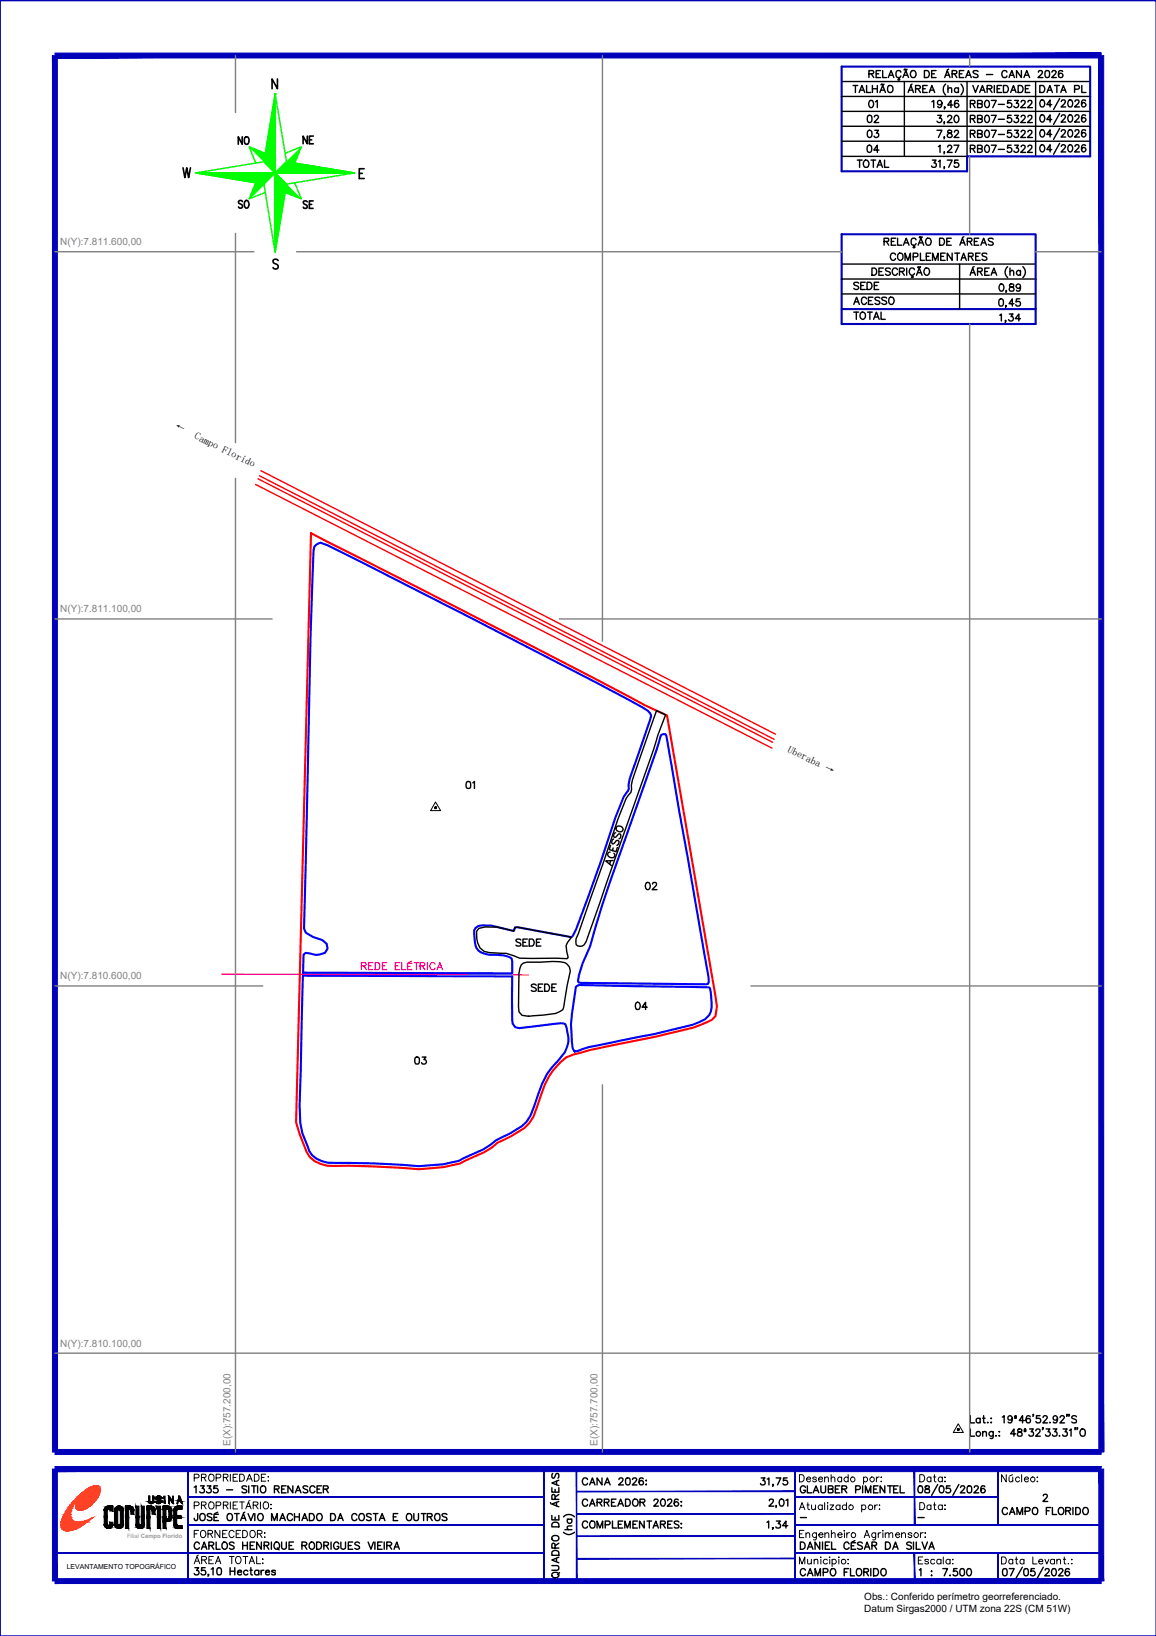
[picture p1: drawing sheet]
<svg xmlns="http://www.w3.org/2000/svg" width="210mm" height="297mm" viewBox="0 0 210 297" stroke-linecap="round" stroke-linejoin="round" font-family="sans-serif">
<defs><g id="words">
<g font-size="4.4">
<text x="156.6" y="20.8">01</text>
<text x="42" y="27.5">NO</text>
<text x="156.3" y="28.9">04</text>
<text x="42" y="39.2">SO</text>
<text x="54" y="39.2">SE</text>
<text x="153.8" y="56.4">ACESSO</text>
<text x="95.2" y="181.3">SEDE</text>
<text x="114.3" y="184.5">04</text>
</g>
<g font-size="4">
<text x="54" y="27.2">NE</text>
<text x="156.3" y="26.1">03</text>
<text x="175" y="26.1">RB07-5322</text>
<text x="153.8" y="53.6">SEDE</text>
<text x="83.3" y="144.3">01</text>
<text x="116.1" y="162.6">02</text>
<text x="92.4" y="172.9">SEDE</text>
<text x="74.1" y="194.4">03</text>
<text x="188" y="273.8">2</text>
</g>
<g font-size="2.6">
<text x="143.9" y="276.9">-</text>
<text x="165.5" y="276.9">-</text>
</g>
<g font-size="1.9">
<text x="31.6" y="77.8" transform="rotate(26 31.6 77.8)">←</text>
<text x="35.2" y="79.6" transform="rotate(26 35.2 79.6)">Campo Florido</text>
<text x="142.9" y="136.5" transform="rotate(26 142.9 136.5)">Uberaba</text>
<text x="149.6" y="139.8" transform="rotate(25 149.6 139.8)">→</text>
</g>
<g font-size="1.8" fill="#808080">
<text x="10.9" y="44.5">N(Y):7.811.600,00</text>
<text x="10.9" y="111.2">N(Y):7.811.100,00</text>
<text x="10.9" y="177.8">N(Y):7.810.600,00</text>
<text x="10.9" y="244.5">N(Y):7.810.100,00</text>
<text x="41.9" y="262.5" transform="rotate(-90 41.9 262.5)">E(X):757.200,00</text>
<text x="108.5" y="262.5" transform="rotate(-90 108.5 262.5)">E(X):757.700,00</text>
</g>
<g font-size="1.8">
<text x="156.9" y="290.4">Obs.: Conferido perímetro georreferenciado.</text>
<text x="156.9" y="292.6">Datum Sirgas2000 / UTM zona 22S (CM 51W)</text>
</g>
<text font-size="1.3" x="12.1" y="284.9">LEVANTAMENTO TOPOGRÁFICO</text>
<text font-size="1.1" fill="#989898" x="23.1" y="279.2">Filial Campo Florido</text>
</g></defs>
<!-- layer: QUADRO_DE_AREAS_COMPLEMENTARES -->
<path d="M152.8 42.5h35.2v16.3h-35.2zM152.8 56.1h35.2" fill="none" stroke="#0000b8" stroke-width=".38"/>
<!-- layer: MARGEM -->
<g fill="#0000b8" stroke="#0000b8" stroke-width=".18">
<path d="M10 10.5h189.9v-.9zM10 9.6h189.9l-189.9 .9z"/>
<path d="M9.5 10.1l.9 253.5v-253.5zM9.5 10.1l.9 253.5h-.9z"/>
<path d="M10 263.2v.9l189.9-.9zM10 264.1l189.9-.9v.9z"/>
<path d="M199.5 10.1v253.5h.9zM199.5 10.1h.9v253.5z"/>
<path d="M98.7 266.7l.1 20.1v-20.1zM98.7 266.7l.1 20.1h-.1z"/>
<path d="M10 281.9h88.8zM10 282l88.8-.1z"/>
<path d="M144.4 281.9h55.5zM144.4 282l55.5-.1z"/>
<path d="M34.1 276.8h64.7zM34.1 276.9l64.7-.1z"/>
<path d="M144.4 276.8h55.6zM144.4 276.9l55.6-.1z"/>
<path d="M34.1 271.8h64.7zM34.1 271.9l64.7-.1z"/>
<path d="M34.1 266.7l.1 20.3zM34.1 266.7l.1 20.3z"/>
<path d="M104.6 266.7l.1 20.1zM104.6 266.7l.1 20.1z"/>
<path d="M144.3 266.7l.1 20.1zM144.3 266.7l.1 20.1z"/>
<path d="M166 282l.1 5v-5zM166 282l.1 5h-.1z"/>
<path d="M181.2 282l.1 5zM181.2 282l.1 5z"/>
<path d="M144.4 271.8h36.8zM144.4 271.9l36.8-.1z"/>
<path d="M181.2 266.7l.1 10.2zM181.2 266.7l.1 10.2z"/>
<path d="M166 266.7v10.2h.1zM166 266.7h.1v10.2z"/>
<path d="M104.7 270.7h39.7zM104.7 270.8l39.7-.1z"/>
<path d="M104.7 274.8h39.7zM104.7 274.9l39.7-.1z"/>
<path d="M104.7 278.9h39.7zM104.7 279l39.7-.1z"/>
<path d="M104.7 282.9h39.7zM104.7 283l39.7-.1z"/>
<path d="M199.5 266.7l.9 20.3v-20.3zM199.5 266.7l.9 20.3h-.9z"/>
<path d="M10 287.5h189.9v-.9zM10 286.6h189.9l-189.9 .9z"/>
<path d="M9.5 266.7v20.3h.9zM9.5 266.7h.9v20.3z"/>
<path d="M10 266.3v.9l189.9-.9zM10 267.2l189.9-.9v.9z"/>
<path d="M34.1 266.7l.1 20.2zM34.1 266.7l.1 20.2z"/>
</g>
<path d="M0 .1h209.9v296.9h-209.9zM0 .1v296.9" fill="none" stroke="#0000b8" stroke-width=".25"/>
<g fill="none" stroke="#000" stroke-width=".25">
<path d="M27.4 272.8h.1M27.4 273h.1M27.4 272.8l-.2-.2v-1h-.2v1l.2 .3 .2 .1M27.5 272.8l.2-.2v-1h.2v1l-.2 .3-.2 .1M35.3 270l.3-.2v1.2M35.9 274.8v1l-.1 .2h-.4l-.1-.3M36.4 269.8h.7l-.4 .4a.44 .44 0 0 1 .3 .7 .44 .44 0 0 1-.7-.1M36.5 274.9a.62 .62 0 0 1 .8 .5 .62 .62 0 0 1-.8 .6l-.2-.4v-.5zM37.6 269.8h.7l-.4 .4a.44 .44 0 0 1 .4 .7 .44 .44 0 0 1-.8-.1M38.5 275l-.3-.2-.6 .2 .1 .2 .7 .3 .1 .2v.2l-.3 .2-.6-.2M38.9 275.5h.5M39.2 280v1.3h.8"/>
<path d="M39.5 269.8h-.6l-.1 .5a.47 .47 0 0 1 .7 0 .47 .47 0 0 1-.1 .7 .47 .47 0 0 1-.7-.2M39.5 274.6l-.5 .2M39.7 274.9h-.8v1.2h.8M41.1 270.5h1.1M41.4 274.9a.62 .62 0 0 1 .8 .5 .62 .62 0 0 1-.8 .6l-.2-.4 .1-.5zM42.6 274.8h.8M43 274.8v1.3M43.7 276.1l.5-1.3 .5 1.3M43.9 275.7h.6M44.1 280v1.3M44.4 274.6l-.2 .1M44.8 269.9l-.3-.1-.6 .1 .1 .3 .7 .3 .1 .2v.2l-.3 .1-.6-.1"/>
<path d="M44.9 280v1.3M45 274.8l.6 1.3 .5-1.3M45.2 269.8v1.2M45.7 269.8h.8M46.1 269.8v1.2M46.2 280h-.8v1.3h.8M46.3 274.8v1.3M46.8 269.8v1.2M47 274.9l.2-.1a.63 .63 0 0 1 .6 .7 .63 .63 0 0 1-.8 .5l-.2-.4v-.3zM47.4 269.9l.3-.1a.62 .62 0 0 1 .6 .7 .62 .62 0 0 1-.8 .5l-.2-.4zM47.5 280v1.3l-.9-1.3v1.3M49.3 280v1.3"/>
<path d="M49.3 276.1v-1.3l.5 1.3 .5-1.3v1.3M49.8 270.4l.7-.1 .2-.1-.1-.3-.8-.1v1.2M50.2 270.4l.5 .6M50.8 276.1l.5-1.3 .5 1.3M51 275.7h.6M51.1 280l.1 1.1 .3 .2 .4-.2 .1-1.1M51.1 270.4h.5M51.9 269.8h-.8v1.2h.8M53.1 275.1a.48 .48 0 0 0-.5-.3 .48 .48 0 0 0-.4 .5v.3a.48 .48 0 0 0 .4 .5 .48 .48 0 0 0 .5-.3M53.2 269.8v1.2l-.9-1.2v1.2M53.3 280h-.8v1.3h.8M53.5 274.8v1.3"/>
<path d="M53.5 275.4h.9M53.6 271l.5-1.2 .6 1.2M53.8 270.6h.6M54.4 274.8v1.3M54.8 276.1l.5-1.3 .5 1.3M55 275.7h.6M55.9 269.9l-.3-.1-.6 .1 .1 .3 .7 .3 .1 .2v.2l-.3 .1-.6-.1M56.2 274.8h.4a.68 .68 0 0 1 .5 .6 .68 .68 0 0 1-.5 .7h-.4zM57.2 270.1a.48 .48 0 0 0-.5-.3 .48 .48 0 0 0-.4 .4v.4a.48 .48 0 0 0 .4 .4 .48 .48 0 0 0 .5-.3M57.5 280a.73 .73 0 0 1 .8 .3 .73 .73 0 0 1 0 .8l-.4 .2h-.4zM57.6 270.4h.4M57.6 275l.3-.2a.63 .63 0 0 1 .6 .7 .63 .63 0 0 1-.8 .5l-.2-.4z"/>
<path d="M58.4 269.8h-.8v1.2h.8M58.7 270.4l.8-.1 .1-.3-.1-.2h-.8v1.2M59.2 270.4l.4 .6M60 274.8h.5a.66 .66 0 0 1 .4 .6 .66 .66 0 0 1-.4 .7h-.5zM60.1 280v1.3M61.3 276.1l.5-1.3 .5 1.3M61.5 275.7h.6M61.9 280v1.1l.4 .2 .4-.2v-1.1M64.1 280h-.9v1.3h.9M64.8 275.1a.48 .48 0 0 0-.5-.3 .48 .48 0 0 0-.4 .5v.3a.48 .48 0 0 0 .4 .5 .48 .48 0 0 0 .5-.3M65.4 274.9l.1-.1a.63 .63 0 0 1 .7 .7 .63 .63 0 0 1-.8 .5l-.2-.4v-.3zM66.8 280l.6 1.3 .4-1.3"/>
<path d="M67.4 275l-.3-.2-.6 .2 .1 .2 .7 .3 .1 .2v.2l-.3 .2-.6-.2M67.8 274.8h.8M68.1 280v1.3M68.2 274.8v1.3M68.9 276.1l.5-1.3 .5 1.3M69.1 275.7h.6M69.4 280h-.8v1.3h.8M69.8 280v1.3M71.4 275.4h.5M72.2 274.8h-.8v1.3h.8M74 274.9l.1-.1a.62 .62 0 0 1 .7 .7 .62 .62 0 0 1-.8 .5l-.2-.4v-.5zM75.1 274.8v.9a.43 .43 0 0 0 .5 .4 .43 .43 0 0 0 .4-.4v-.9"/>
<path d="M76.5 274.8h.8M76.9 274.8v1.3M77.6 275.4h.8l.1-.3-.1-.2-.8-.1v1.3M78.1 275.4l.4 .7M79.2 274.9l.1-.1a.64 .64 0 0 1 .6 .6 .64 .64 0 0 1-.6 .7 .73 .73 0 0 1-.1-1.2zM81.2 275l-.4-.2-.5 .2 .1 .3 .6 .2 .2 .2-.2 .3-.2 .1-.5-.2M99.9 272.8l.2 .3M100.2 275.2v.8h1.3v-.8M100.2 270.1v.8h1.3v-.8M100.2 279a.64 .64 0 0 1 .8-.2 .64 .64 0 0 1 .4 .7 .64 .64 0 0 1-.8 .3 .64 .64 0 0 1-.4-.8zM100.4 276.5l.3-.1h.5l.2 .2 .1 .6h-1.3v-.4zM100.4 267.5l-.2 .3 .2 .6 .2-.1 .5-.8 .3 .2 .1 .4-.2 .3"/>
<path d="M100.8 272.2v-.7l-.4-.2-.2 .2v.7h1.3M100.8 270.4v.5M100.8 275.4v.6M101 268.9v.7M101 272.8v.6M101.5 272.6l-1.3 .5 1.3 .5M101.5 268.8l-1.3 .5 1.3 .4M101.5 271.3l-.7 .5M102.3 278.2a1.36 1.36 0 0 0 2 0M102.3 275.4a1.36 1.36 0 0 1 2 0M102.6 277.7h1.2M103 275.8h.8"/>
<path d="M103.2 275.8a.42 .42 0 0 0-.1 .7 .42 .42 0 0 0 .6 0 .42 .42 0 0 0 0-.7M103.8 277.1h-.8v.5l.3 .1M106.7 268.6a.48 .48 0 0 0-.6-.3 .48 .48 0 0 0-.4 .5v.3a.48 .48 0 0 0 .4 .5 .48 .48 0 0 0 .6-.3M106.7 272.5a.48 .48 0 0 0-.6-.3 .48 .48 0 0 0-.4 .5v.3a.48 .48 0 0 0 .4 .5 .48 .48 0 0 0 .6-.3M106.7 276.5a.48 .48 0 0 0-.6-.3 .48 .48 0 0 0-.4 .4v.4a.48 .48 0 0 0 .4 .4 .48 .48 0 0 0 .6-.3M107.1 269.6l.5-1.3 .4 1.3M107.1 273.5l.5-1.3 .4 1.3M107.2 269.2h.7M107.2 273h.7M107.3 276.2h.1a.64 .64 0 0 1 .7 .6 .64 .64 0 0 1-.7 .6 .73 .73 0 0 1-.1-1.2zM108.4 272.8l.8-.1 .1-.3-.1-.2h-.8v1.3M108.4 277.4v-1.2l.5 1.2 .5-1.2v1.2"/>
<path d="M108.8 272.8l.5 .7M109.3 268.3v1.3l-.9-1.3v1.3M109.7 272.8l.7-.1 .1-.4-.8-.1v1.3M109.8 269.6l.5-1.3 .5 1.3M109.9 276.8h.8l.1-.2-.1-.4h-.8v1.2M110 269.2h.6M110.2 272.8l.4 .7M111 272.8h.5M111.2 276.2v1.2h.8M111.8 272.2h-.8v1.3h.8M112.2 273.5l.5-1.3 .5 1.3M112.3 276.8h.5"/>
<path d="M112.4 268.6l.2-.3h.3l.2 .2-.2 .5-.6 .6h.9M112.4 273h.6M113.1 276.2h-.8v1.2h.8M113.5 277.4v-1.2l.4 1.2 .5-1.2v1.2M113.6 272.2h.4a.68 .68 0 0 1 .4 .6 .68 .68 0 0 1-.4 .7h-.4zM113.7 268.4h.6l.1 .5a.53 .53 0 0 1-.5 .7 .87 .87 0 0 1-.2-1.2zM114.9 268.6l.2-.3 .4 .1 .1 .1a1.67 1.67 0 0 1-.8 1.1h.9M114.9 276.8h.5M115 272.4l.2-.2a.63 .63 0 0 1 .7 .7 .63 .63 0 0 1-.8 .5l-.2-.4zM115.7 276.2h-.8v1.2h.8M116.2 272.8l.8-.1 .1-.3-.3-.2h-.6v1.3M116.7 272.8l.4 .7"/>
<path d="M116.8 268.5l-.4-.2a.7 .7 0 0 0-.3 1.1 .39 .39 0 0 0 .6 .1 .39 .39 0 0 0 0-.6 .39 .39 0 0 0-.6 .1l-.1 .2M117 276.2v1.2l-.9-1.2v1.2M117.3 268.8h.1zM117.3 269.6h.1zM117.5 276.2h.8M117.9 276.2v1.2M118.6 277.4l.5-1.2 .4 1.2M118.7 272.5l.3-.3 .4 .1 .1 .2-.2 .4-.6 .6h.8M118.7 277h.7M119.9 276.8l.8-.1 .1-.3-.1-.2h-.8v1.2M120.1 272.2h.2a.65 .65 0 0 1 .5 .6 .65 .65 0 0 1-.5 .7 .79 .79 0 0 1-.2-1.3zM120.4 276.8l.4 .6"/>
<path d="M121.2 272.5l.1-.2 .2-.1h.4l.1 .2-.2 .5-.6 .6h.8M121.2 276.8h.6M122 276.2h-.8v1.2h.8M123.1 272.4v-.2h-.3a.69 .69 0 0 0-.4 .7 .69 .69 0 0 0 .5 .6 .39 .39 0 0 0 .3-.4 .39 .39 0 0 0-.4-.4 .39 .39 0 0 0-.4 .3M123.3 276.3l-.3-.1-.6 .1 .1 .3 .6 .3 .2 .2v.2l-.3 .1-.6-.1M123.7 272.7h.1zM123.7 276.6h.1zM123.7 277.4h.1zM123.7 273.3v.2zM138.2 268.3h.7l-.4 .5a.43 .43 0 0 1 .4 .4 .43 .43 0 0 1-.3 .5 .43 .43 0 0 1-.5-.3M139.3 276.4l.3-.2v1.2M139.3 268.5l.3-.2v1.3"/>
<path d="M139.7 272.5a.36 .36 0 0 1 .4-.3 .36 .36 0 0 1 .3 .3l-.1 .4-.7 .6h.9M140.4 277.4h-.1h.1l-.1 .3M140.4 269.6h-.1h.1l-.1 .3M140.9 268.3h.9l-.6 1.3M141 273.4l-.1-.1v.4M141 276.2h.7l-.4 .4a.44 .44 0 0 1 .4 .7 .44 .44 0 0 1-.8-.1M141.7 272.2h.2a.65 .65 0 0 1 .5 .6 .65 .65 0 0 1-.5 .7 .79 .79 0 0 1-.2-1.3zM142.7 272.4l.3-.2v1.3M142.9 268.3h-.6l-.1 .6a.46 .46 0 0 1 .7 0 .46 .46 0 0 1-.1 .7 .46 .46 0 0 1-.6-.2M143 277h-.9l.6-.8v1.2M145.3 280h.5a.71 .71 0 0 1 .4 .6 .71 .71 0 0 1-.4 .7h-.5zM146.3 270.1a.48 .48 0 0 0-.6-.3 .48 .48 0 0 0-.4 .4v.4a.47 .47 0 0 0 .5 .5 .47 .47 0 0 0 .5-.5h-.4"/>
<path d="M146.6 269.8v1.2h.8M147.7 271l.5-1.2 .5 1.2M147.9 270.6h.6M148.8 280v1.3l-.8-1.3v1.3M149.1 269.8v.9a.43 .43 0 0 0 .4 .4 .43 .43 0 0 0 .4-.4v-.9M149.4 280v1.3M150.4 270.4l.7-.1 .2-.1-.1-.3-.8-.1v1.2h.8v-.5l-.2-.1M150.7 280h-.8v1.3h.8M151 280v1.3h.8M151.7 270.4h.5M152.5 269.8h-.8v1.2h.8M152.9 270.4l.7-.1 .2-.3-.2-.2h-.7v1.2"/>
<path d="M153.3 270.4l.5 .6M155.2 279.7l-.5 .3M155.4 270.5l.8-.2v-.4l-.8-.1v1.2M156.6 269.8v1.2M157.1 271v-1.2l.5 1.2 .5-1.2v1.2M158.6 270.4h.5M159.4 269.8h-.8v1.2h.8M160.7 269.8v1.2l-.9-1.2v1.2M160.8 280h.4a.71 .71 0 0 1 .5 .6 .71 .71 0 0 1-.5 .7h-.4zM161.2 269.8h.9M161.6 269.8v1.2M162.3 270.4h.5"/>
<path d="M163.1 269.8h-.8v1.2h.8M163.4 269.8v1.2h.8M165.9 280v1.3M166.4 280v1.3h.7M166.9 269.8a.42 .42 0 0 1 .6 .2l.1 .5-.2 .5h-.5a.92 .92 0 0 1 0-1.2zM167.4 280l.5 1.3 .5-1.3M168.1 269.8v.4l.3 .1a.36 .36 0 0 1 .4 .3 .36 .36 0 0 1-.3 .4h-.4l-.2-.2a.6 .6 0 0 1 .8-.6v-.4zM170.3 269.5l-1.1 2M170.7 269.8a.42 .42 0 0 1 .6 .2 .62 .62 0 0 1 .1 .7 .62 .62 0 0 1-.5 .3h-.2a.92 .92 0 0 1 0-1.2zM172.5 269.8h-.6l-.1 .5a.47 .47 0 0 1 .7 0 .47 .47 0 0 1-.1 .7 .47 .47 0 0 1-.7-.2M174.1 269.5l-1.1 2M174.4 270.1l.1-.3h.4l.3 .4-.8 .8h.8"/>
<path d="M175.8 269.8a.45 .45 0 0 1 .6 .2v.8l-.1 .2h-.5l-.2-.5zM176.9 270.1a.36 .36 0 0 1 .4-.3 .36 .36 0 0 1 .3 .4l-.8 .8h.9M178.8 269.9v-.1a.45 .45 0 0 0-.7 .2v.9a.41 .41 0 0 0 .7 .1 .41 .41 0 0 0-.1-.7 .41 .41 0 0 0-.6 .3M182.9 274a.48 .48 0 0 0-.5-.3 .48 .48 0 0 0-.4 .5v.3a.48 .48 0 0 0 .4 .5 .48 .48 0 0 0 .5-.3M183.3 275l.5-1.3 .5 1.3M183.5 274.6h.6M184.7 275v-1.3l.5 1.3 .5-1.3v1.3M186.1 274.4l.8-.1 .1-.4-.1-.1-.8-.1v1.3M192.3 273.9l.2-.2a.63 .63 0 0 1 .7 .7 .63 .63 0 0 1-.8 .5l-.2-.4zM193.5 274.3h.8l.1-.4-.1-.1-.8-.1v1.3M194 274.3l.4 .7M194.8 273.7v1.3"/>
<path d="M195.3 273.7h.4a.68 .68 0 0 1 .5 .6 .68 .68 0 0 1-.5 .7h-.4zM196.7 273.9l.3-.2a.63 .63 0 0 1 .6 .7 .63 .63 0 0 1-.8 .5l-.2-.4zM35.4 284.6h.7l-.4 .5a.43 .43 0 0 1 .4 .4 .43 .43 0 0 1-.3 .5 .43 .43 0 0 1-.5-.3M36.2 280.3a.48 .48 0 0 0-.5-.3 .48 .48 0 0 0-.4 .5 .53 .53 0 0 0 .2 .7 .53 .53 0 0 0 .7-.2M36.6 281.3l.5-1.3 .4 1.3M36.7 280.9h.7M37.3 284.6h-.7v.6a.46 .46 0 0 1 .7 0 .46 .46 0 0 1-.1 .7 .46 .46 0 0 1-.7-.2M37.9 285.9l-.1-.1 .1 .2-.1 .2M37.9 280.6l.8-.1 .1-.3-.3-.2h-.6v1.3M38.4 284.9l.3-.3v1.3M38.4 280.6l.4 .7M39.5 284.7a.41 .41 0 0 1 .7 .2v.3a.53 .53 0 0 1-.4 .7 .69 .69 0 0 1-.4-1z"/>
<path d="M40.4 280.2l.2-.1a.64 .64 0 0 1 .7 .4 .64 .64 0 0 1-.4 .8 .65 .65 0 0 1-.6-.4 .65 .65 0 0 1 .1-.7zM41.8 284.6v1.3M41.8 285.3h.8M42.5 280.2a.46 .46 0 0 0-.5-.2 .46 .46 0 0 0-.3 .3l.8 .6v.2l-.3 .2-.5-.2M42.6 284.6v1.3M43.1 285.4h.8v-.1a.4 .4 0 0 0-.6-.1 .4 .4 0 0 0 0 .6 .4 .4 0 0 0 .6 0M44.1 280.6h.8M45 285.3a.43 .43 0 0 0-.6-.1 .43 .43 0 0 0 0 .6 .43 .43 0 0 0 .6 0M45.4 285.1h.4M45.4 280.6h.5M45.6 284.6v1.3h.2M47 285.3a.43 .43 0 0 0-.6-.1 .43 .43 0 0 0 0 .6 .43 .43 0 0 0 .6 0"/>
<path d="M47 285.1v.8M47.4 285.1v.8M47.9 285.1a.38 .38 0 0 0-.5 .3M48 280.6l.7-.1 .1-.4-.8-.1v1.3M48.2 285.4h.7v-.1a.4 .4 0 0 0-.6-.1 .4 .4 0 0 0 0 .6 .4 .4 0 0 0 .6 0M48.4 280.6l.4 .7M49.9 280.2a.6 .6 0 0 1 .9 .1 .6 .6 0 0 1-.3 .9 .6 .6 0 0 1-.8-.2 .6 .6 0 0 1 .2-.8zM50 285.3l-.3-.2-.4 .2 .7 .3v.3h-.4l-.3-.1M50.3 281l.4 .4M52.5 280.6h.5M54.8 280.6l.8-.1 .1-.3-.3-.2h-.6v1.3M55.3 280.6l.4 .7"/>
<path d="M56.3 280.2l.1-.1a.62 .62 0 0 1 .7 .3 .62 .62 0 0 1-.1 .7 .59 .59 0 0 1-.8-.1 .59 .59 0 0 1 .1-.8zM58.8 280.6l.8-.1v-.4l-.8-.1v1.3M59.2 280.6l.4 .7M61.5 280.3a.48 .48 0 0 0-.5-.3 .48 .48 0 0 0-.4 .5 .53 .53 0 0 0 .2 .7 .53 .53 0 0 0 .7-.2v-.2h-.3M63.2 280.6h.6M65.3 280.2a.46 .46 0 0 0-.5-.2 .46 .46 0 0 0-.4 .3l.9 .6v.2l-.3 .2-.6-.2M68.6 280.6h.5M70.2 280.6h.6l.3-.4-.3-.2h-.6v1.3M70.7 280.6l.4 .7M71.5 281.3l.6-1.3 .4 1.3M71.7 280.9h.6M100.2 284.3h.9a.42 .42 0 0 1 .4 .4 .42 .42 0 0 1-.4 .4h-.9"/>
<path d="M100.2 285.7a.64 .64 0 0 1 .8-.2 .64 .64 0 0 1 .4 .7 .64 .64 0 0 1-.8 .3 .64 .64 0 0 1-.4-.8zM100.4 281.6l.3-.1 .6 .1 .2 .3v.5h-1.3v-.5zM100.8 281.1v-.8l-.4-.1-.2 .1v.8h1.3M101 282.9v.6M101.5 282.7l-1.3 .5 1.3 .5M101.5 280.2l-.7 .5M101.6 285.5l-.4 .4M146.3 285.1a.53 .53 0 0 0-.8-.2 .53 .53 0 0 0-.2 .7 .48 .48 0 0 0 .4 .5 .48 .48 0 0 0 .6-.3M146.6 281.3l.5-1.3 .5 1.3M146.6 286.1l.5-1.3 .5 1.3M146.8 280.9h.6M146.8 285.7h.6"/>
<path d="M148 286.1v-1.3l.5 1.3 .5-1.3v1.3M149.5 285.5l.7-.1 .1-.5-.8-.1v1.3M149.9 280.6h.4M150.9 285a.6 .6 0 0 1 .8 .1 .6 .6 0 0 1-.1 .8 .6 .6 0 0 1-.8-.1 .6 .6 0 0 1 .1-.8zM153.3 285.4h.5M154.1 284.8h-.8v1.3M154.2 280.3a.48 .48 0 0 0-.6-.3 .48 .48 0 0 0-.4 .5 .53 .53 0 0 0 .3 .7 .53 .53 0 0 0 .7-.2M154.4 284.8v1.3h.8M154.6 280.7h.4M155.4 280.1h-.8v1.2h.8M155.6 285a.63 .63 0 0 1 .9 .4 .63 .63 0 0 1-.7 .7l-.2-.2-.1-.3zM156.6 280.2a.49 .49 0 0 0-.5-.2 .49 .49 0 0 0-.4 .3l.8 .4 .1 .4a.62 .62 0 0 1-.9 0"/>
<path d="M156.8 285.4l.8-.1v-.4l-.8-.1v1.3M157 281.3l.4-1.3 .5 1.3M157.1 280.9h.7M157.3 285.4l.4 .7M158.1 284.8v1.3M158.3 280.6l.8-.1v-.4l-.8-.1v1.3M158.6 284.8h.4a.69 .69 0 0 1 .5 .7 .69 .69 0 0 1-.5 .6h-.4zM158.7 280.6l.5 .7M160.1 285a.59 .59 0 0 1 .8 .1 .59 .59 0 0 1-.1 .8 .46 .46 0 0 1-.6 .2 .46 .46 0 0 1-.3-.5zM162.1 281.3l.5-1.3 .5 1.3M162.3 280.9h.6M165.5 280.2a.46 .46 0 0 0-.5-.2 .46 .46 0 0 0-.4 .3l.8 .5v.4a.6 .6 0 0 1-.8-.1"/>
<path d="M166.9 285.1l.3-.3v1.3M168.7 281.3l.5-1.3 .4 1.3M168.8 280.9h.7M169.1 285.3h.1zM169.1 286h.1zM171.2 284.8h.8l-.6 1.3M172.5 286v.1l.1-.1M173.8 284.8h-.6l-.1 .6a.46 .46 0 0 1 .7-.1 .46 .46 0 0 1-.1 .7 .46 .46 0 0 1-.6-.1M174.5 284.8a.45 .45 0 0 1 .6 .3v.3a.59 .59 0 0 1-.3 .7l-.5-.2v-.5zM175.7 284.8a.42 .42 0 0 1 .6 .3 .66 .66 0 0 1-.4 1 .84 .84 0 0 1-.2-1.3zM182.2 284.8a.45 .45 0 0 1 .6 .3l.1 .3a.59 .59 0 0 1-.4 .7l-.4-.2-.1-.5zM183.3 284.8h.8l-.6 1.3"/>
<path d="M185.6 284.6l-1.1 1.9M186.1 284.8a.47 .47 0 0 1 .6 .3v.8a.41 .41 0 0 1-.4 .2 .41 .41 0 0 1-.4-.2v-.5zM187.8 284.8h-.6v.6a.46 .46 0 0 1 .6-.1 .46 .46 0 0 1 0 .7 .46 .46 0 0 1-.7-.1M189.4 284.6l-1.1 1.9M189.8 285.1a.37 .37 0 0 1 .6-.2 .37 .37 0 0 1-.1 .6l-.6 .6h.9M191.1 284.8a.42 .42 0 0 1 .6 .3l.1 .3a.6 .6 0 0 1-.5 .7 .84 .84 0 0 1-.2-1.3zM192.2 285.1l.2-.3h.3l.3 .4-.8 .9h.8M194.1 285v-.2a.47 .47 0 0 0-.6 .3l-.1 .3a.52 .52 0 0 0 .4 .7 .4 .4 0 0 0 .4-.4 .4 .4 0 0 0-.3-.4 .4 .4 0 0 0-.5 .4"/>
</g>
<g fill="none" stroke="#000" stroke-width=".18">
<path d="M35.3 268.3h.7l.2-.2-.2-.4h-.7v1.2M35.3 273.4l.7-.1 .2-.4-.2-.2h-.7v1.3M35.3 278.5h.5M36.1 277.9h-.8v1.3M36.5 278a.6 .6 0 0 1 .8 .1 .6 .6 0 0 1 0 .9l-.2 .1a.59 .59 0 0 1-.7-.2 .59 .59 0 0 1 0-.7zM36.6 268.3l.7-.1 .1-.4-.8-.1v1.2M36.6 273.3l.7-.1 .1-.4-.8-.1v1.3M37 268.3l.4 .6M37 273.3l.4 .7M37.8 278.5l.8-.1v-.4l-.8-.1v1.3M38.1 267.7a.62 .62 0 0 1 .8 .6 .62 .62 0 0 1-.8 .6l-.2-.4v-.5zM38.1 272.7a.62 .62 0 0 1 .8 .6 .62 .62 0 0 1-.8 .6l-.2-.4v-.5z"/>
<path d="M38.2 278.5l.4 .7M39.2 268.3l.8-.1v-.4l-.8-.1v1.2M39.2 273.4l.8-.2v-.4l-.8-.1v1.3M39.9 277.9v1.3l-.9-1.3v1.3M40.4 278.5h.5M40.6 268.3l.7-.1 .1-.4-.8-.1v1.2M40.6 273.3l.7-.1 .1-.4-.8-.1v1.3M41 268.3l.4 .6M41 273.3l.4 .7M41.2 277.9h-.8v1.3h.8M41.8 267.7v1.2M41.8 272.7v1.3"/>
<path d="M42.3 268.3h.5M42.3 273.3h.5M42.5 278.2a.48 .48 0 0 0-.6-.3 .48 .48 0 0 0-.3 .5 .53 .53 0 0 0 .2 .7 .53 .53 0 0 0 .7-.2M42.9 278.5h.5M43.1 267.7h-.8v1.2h.8M43.1 272.7h-.8v1.3h.8M43.5 267.7h.4a.68 .68 0 0 1 .5 .6 .68 .68 0 0 1-.5 .6h-.4zM43.5 272.7h.9M43.7 277.9h-.8v1.3h.8M43.9 272.7v1.3M44.1 277.9a.71 .71 0 0 1 .8 .3v.2a.62 .62 0 0 1-.4 .8h-.4zM44.6 274l.5-1.3 .5 1.3"/>
<path d="M44.8 268.9l.5-1.2 .5 1.2M44.8 273.5h.6M45 268.5h.6M45.4 272.4l-.3 .2M45.5 278a.6 .6 0 0 1 .8 .1 .6 .6 0 0 1-.1 .9l-.1 .1a.59 .59 0 0 1-.7-.2 .59 .59 0 0 1 0-.7zM46 273.3l.7-.1 .2-.3-.2-.2h-.7v1.3M46.2 267.7h.4a.68 .68 0 0 1 .5 .6 .68 .68 0 0 1-.5 .6h-.4zM46.4 273.3l.5 .7M46.7 278.5l.8-.1v-.4l-.8-.1v1.3M47.2 278.5l.4 .7M47.3 272.7v1.3M47.5 268.3h.5"/>
<path d="M48 272.7a.62 .62 0 0 1 .8 .6 .62 .62 0 0 1-.8 .6l-.2-.4v-.5zM48 278.4h.1zM48 279.1h.1zM48.3 267.7h-.8v1.2h.8M48.6 268.1h.2zM48.6 268.9h.2zM49.1 273.2h.2zM49.2 273.8v.2zM145.2 267.7h.4a.71 .71 0 0 1 .4 .7 .71 .71 0 0 1-.4 .7h-.4zM145.2 274.1l.4-1.3 .5 1.3M145.2 278.5h.4M145.3 273.7h.7"/>
<path d="M146 277.9h-.8v1.3h.8M146.3 278.5l.3-.2 .3 .1 .1 .8M146.3 278.3v.9M146.4 268.5h.8a.42 .42 0 0 0-.5-.3 .42 .42 0 0 0-.3 .5 .42 .42 0 0 0 .4 .4l.4-.3M146.5 273.2h.4M146.7 272.8v1l.1 .3h.2M147.4 273.2v.9h.5l.2-.3M148.1 273.2v.9M148.3 268.4a.37 .37 0 0 0-.4-.2 .37 .37 0 0 0-.3 .2v.1l.5 .1 .2 .2a.37 .37 0 0 1-.4 .3 .37 .37 0 0 1-.3-.3M148.3 278.3v1l-.2 .3h-.4M148.3 278.5a.42 .42 0 0 0-.7-.1 .42 .42 0 0 0 0 .6 .42 .42 0 0 0 .7 0M148.6 268.5h.8a.4 .4 0 0 0-.6-.3 .4 .4 0 0 0-.1 .6 .37 .37 0 0 0 .3 .3 .37 .37 0 0 0 .4-.3"/>
<path d="M148.7 278.7h.7a.42 .42 0 0 0-.7-.2 .42 .42 0 0 0 .3 .7l.4-.2M149.3 273.4a.42 .42 0 0 0-.6 0 .42 .42 0 0 0 0 .6 .42 .42 0 0 0 .6-.1M149.3 273.2v.9M149.7 268.4l.3-.2 .4 .1v.8M149.7 268.2v.9M149.7 272.8v1.3M149.8 278.5l.3-.2 .3 .1 .1 .8M149.8 278.3v.9M150.3 272.8l.1 .1zM150.3 273.2v.9M150.7 273.2h.7l-.7 .9h.7M150.9 268.4l.3-.2 .3 .1 .1 .8"/>
<path d="M150.9 267.7v1.4M151 278.5l.3-.2 .3 .1v.8M151 277.9v1.3M152.1 278.7h.8a.42 .42 0 0 0-.7-.2 .42 .42 0 0 0 .2 .7l.5-.2M152.5 273.4a.42 .42 0 0 0-.6 0 .42 .42 0 0 0 0 .6 .42 .42 0 0 0 .6-.1M152.5 273.2v.9M152.8 268.4a.4 .4 0 0 0-.6-.1 .4 .4 0 0 0 0 .6 .4 .4 0 0 0 .6-.1M152.8 268.2v.9M153.3 277.9v.1zM153.3 278.3v.9M153.7 273.4a.42 .42 0 0 0-.6 0 .42 .42 0 0 0 0 .6 .42 .42 0 0 0 .6-.1M153.7 272.8v1.3"/>
<path d="M153.8 278.3v.9M154 268.4a.42 .42 0 0 0-.6-.1 .42 .42 0 0 0 0 .6 .42 .42 0 0 0 .6-.1M154 267.7v1.4M154.3 278.3l-.4 .1-.1 .3M156.5 273.4a.42 .42 0 0 1 .6 0 .42 .42 0 0 1 0 .6 .42 .42 0 0 1-.6-.1M156.5 273.2v1.3M156.8 268.4a.4 .4 0 0 1 .6-.1 .4 .4 0 0 1 0 .6 .4 .4 0 0 1-.6-.1M156.8 268.2v1.3M156.9 279.2l.5-1.3 .5 1.3M157.1 278.8h.6M158.8 273.2v.9M159 278.3v1.2l-.5 .1"/>
<path d="M159 278.5a.4 .4 0 0 0-.6-.1 .4 .4 0 0 0 0 .6 .4 .4 0 0 0 .6 0M159.1 268.2v.9M159.3 273.2a.38 .38 0 0 0-.5 .4M159.5 278.3v.9M159.6 268.2l-.3 .1-.2 .2M159.6 273.3h.2zM159.7 274v.1zM159.9 268.3h.2zM159.9 269h.2zM159.9 278.3l-.3 .1-.1 .3M160.3 277.9v.1zM160.3 278.3v.9"/>
<path d="M160.7 278.5l.4-.2 .3 .1v.8M160.7 278.3v.9M161.4 278.5l.4-.2 .3 .1v.8M162.6 278.7h.8a.4 .4 0 0 0-.6-.4 .4 .4 0 0 0-.1 .7l.1 .1a.38 .38 0 0 0 .6-.1M163.7 278.5l.3-.2 .3 .1 .1 .8M163.7 278.3v.9M165.6 278.5a.37 .37 0 0 0-.4-.2 .37 .37 0 0 0-.3 .2l.6 .3 .1 .2a.37 .37 0 0 1-.4 .2 .37 .37 0 0 1-.3-.2M167 267.7h.4a.69 .69 0 0 1 .5 .7 .69 .69 0 0 1-.5 .7h-.4zM167 272.8h.4a.66 .66 0 0 1 .5 .7 .66 .66 0 0 1-.5 .6h-.4zM167.1 278.3v.9M167.6 278.3l-.3 .1-.2 .3M167.9 279.1h.2z"/>
<path d="M168 278.3v.1zM169 268.4a.4 .4 0 0 0-.6-.1 .4 .4 0 0 0 0 .6 .4 .4 0 0 0 .6-.1M169 273.4a.41 .41 0 0 0-.6 0 .41 .41 0 0 0 0 .6 .41 .41 0 0 0 .6-.1M169 268.2v.9M169 273.2v.9M169.5 273.2h.4M169.5 268.2h.4M169.7 267.7v1.1v.2l.3 .1M169.7 272.8v1.3h.3M171.1 268.4a.42 .42 0 0 0-.6-.1 .42 .42 0 0 0 0 .6 .42 .42 0 0 0 .6-.1M171.1 273.4a.42 .42 0 0 0-.6 0 .42 .42 0 0 0 0 .6 .42 .42 0 0 0 .6-.1M171.1 268.2v.9"/>
<path d="M171.1 273.2v.9M171.5 273.3h.2zM171.6 268.2v.1zM171.6 268.9v.2zM171.6 274v.1zM182.7 267.7v1.4l-.8-1.4v1.4M183.2 268.2v.6l.2 .3h.2l.3-.3M183.9 267.7l-.6 .3M183.9 268.2v.9M185.1 268.4a.4 .4 0 0 0-.6-.1 .4 .4 0 0 0 0 .6 .4 .4 0 0 0 .6-.1M185.5 267.7v1.4M186 268.5h.7v-.1a.4 .4 0 0 0-.6-.1 .4 .4 0 0 0 0 .6 .4 .4 0 0 0 .6-.1"/>
<path d="M188.3 268.2v.1zM188.3 268.9v.2zM35.3 283.9l.5-1.3 .5 1.3M35.5 283.4h.6M36 282.3l-.2 .2M36.6 283.2h.6l.3-.3-.1-.3h-.8v1.3M37.1 283.2l.4 .7M37.9 283.2h.5M38.7 282.6h-.8v1.3h.8M39.1 283.9l.5-1.3 .5 1.3M39.3 283.4h.6M41.7 282.6h.8"/>
<path d="M42.1 282.6v1.3M42.9 282.8a.6 .6 0 0 1 .8 .1 .6 .6 0 0 1-.1 .8 .6 .6 0 0 1-.8-.1 .6 .6 0 0 1 .1-.8zM44.1 282.6h.9M44.6 282.6v1.3M45.3 283.9l.4-1.3 .5 1.3M45.4 283.4h.7M46.6 282.6v1.3h.7M47.7 283.8h.1zM47.7 283v.2zM145.2 284v-1.3l.4 1.3 .5-1.3v1.3M146.6 283.1l.1 .8 .3 .1 .3-.3M147.3 283.1v.9"/>
<path d="M147.8 283.4l.2-.2h.4l.1 .8M147.8 283.1v.9M149 282.7h.1zM149.1 283.1v.9M150.2 283.3a.42 .42 0 0 0-.6-.1 .42 .42 0 0 0 0 .6 .42 .42 0 0 0 .6 0M150.6 282.7h.1zM150.7 283.1v.9M151.1 283.3a.42 .42 0 0 1 .6-.1 .42 .42 0 0 1 0 .6 .42 .42 0 0 1-.6 0M151.1 283.1v1.3M152.3 282.7v.1zM152.3 283.1v.9M153.9 283.2h.2z"/>
<path d="M153.9 283.9h.2zM166.8 283.3h.5M167.6 282.7h-.8v1.3h.8M168.6 283.3l-.2-.2-.4 .1v.2l.4 .1 .2 .3-.2 .2-.4-.1-.1-.1M169.7 283.3a.41 .41 0 0 0-.6-.1 .41 .41 0 0 0 0 .6 .41 .41 0 0 0 .6 0M170.9 283.3a.42 .42 0 0 0-.7-.1 .42 .42 0 0 0 0 .6 .42 .42 0 0 0 .7 0M170.9 283.1v.9M171.3 282.7v1.3M172.5 283.3a.42 .42 0 0 0-.6-.1 .42 .42 0 0 0 0 .6 .42 .42 0 0 0 .6 0M172.5 283.1v.9M172.9 283.2h.2zM172.9 283.9h.2z"/>
<path d="M181.9 282.7h.4a.68 .68 0 0 1 .4 .6 .68 .68 0 0 1-.4 .7h-.4zM183.9 283.3a.41 .41 0 0 0-.6-.1 .41 .41 0 0 0 0 .6 .41 .41 0 0 0 .6 0M183.9 283.1v.9M184.3 283.1h.5M184.5 282.7v1l.1 .2 .2 .1M185.9 283.3a.41 .41 0 0 0-.6-.1 .41 .41 0 0 0 0 .6 .41 .41 0 0 0 .6 0M185.9 283.1v.9M187.5 282.7v1.3h.8M188.6 283.5h.8l-.2-.3a.43 .43 0 0 0-.5 .1 .43 .43 0 0 0 .1 .6 .43 .43 0 0 0 .6-.1M189.7 283.1l.4 .9 .4-.9M191.5 283.3a.42 .42 0 0 0-.7-.1 .42 .42 0 0 0 0 .6 .42 .42 0 0 0 .7 0M191.5 283.1v.9"/>
<path d="M191.9 283.4l.2-.2h.4l.1 .8M191.9 283.1v.9M193.1 283.1h.4M193.3 282.7v1v.2l.2 .1M194 283.9h-.1h.2M194.6 283.2h.1zM194.6 283.9h.1z"/>
<circle cx="154.5" cy="273.7" r=".43"/>
<circle cx="154.9" cy="268.6" r=".43"/>
<circle cx="155" cy="278.7" r=".44"/>
<circle cx="158.1" cy="273.7" r=".43"/>
<circle cx="158.4" cy="268.6" r=".43"/>
<circle cx="166.4" cy="278.7" r=".43"/>
<circle cx="187.5" cy="268.6" r=".43"/>
<circle cx="153.2" cy="283.5" r=".43"/>
</g>
<!-- layer: SETA_NORTE -->
<g fill="none" stroke="#0f0" stroke-width=".25">
<path d="M50 17.2h.1M50 17h.1M50 17l2 12.4 12.4 2-12.4 2-2 12.4-2.1-12.4-12.3-2 12.3-2zM50 17v28.8M50 17.3h-.1M50 17.4l-.1 .1M50 17.6h-.1M50 17.7l-.2 .1M50 17.8l-.2 .1M50 17.9l-.2 .2M50 18.1l-.3 .2M50 18.2l-.3 .2"/>
<path d="M50 18.3l-.3 .3M50 18.4l-.3 .3M50 18.6l-.3 .3M50 18.7l-.3 .3M50 18.8l-.4 .4M50 19l-.4 .3M50 19.1l-.4 .4M50 19.2l-.5 .4M50 19.3l-.5 .5M50 19.5l-.5 .4M50 19.6l-.6 .5M50 19.7l-.6 .5"/>
<path d="M50 19.8l-.6 .6M50 20l-.6 .6M35.6 31.4h28.8M35.6 31.4h.1M35.7 31.4h.1M35.9 31.4h-.1M36 31.4h-.1M36.1 31.4l-.1 .1M36.2 31.4v.1M36.4 31.4l-.2 .1M36.5 31.4l-.1 .1M36.6 31.4l-.1 .2"/>
<path d="M36.7 31.4l-.1 .2M36.9 31.4l-.2 .2M37 31.4l-.2 .2M37.1 31.4l-.2 .2M37.3 31.4l-.3 .3M37.4 31.4l-.3 .3M37.5 31.4l-.2 .3M37.6 31.4l-.3 .3M37.8 31.4l-.3 .3M37.9 31.4l-.4 .3M38 31.4l-.3 .3M38.1 31.4l-.3 .4"/>
<path d="M38.3 31.4l-.4 .4M38.4 31.4l-.4 .4M38.5 31.4l-.4 .4M38.7 31.4l-.5 .4M38.8 31.4l-.4 .5M38.9 31.4l-.5 .5M39 31.4l-.4 .5M39.2 31.4l-.5 .5M39.3 31.4l-.5 .5M39.4 31.4l-.5 .5M39.5 31.4l-.5 .5M39.7 31.4l-.6 .6"/>
<path d="M39.8 31.4l-.6 .6M39.9 31.4l-.6 .6M40 31.4l-.6 .6M40.2 31.4l-.7 .6M40.3 31.4l-.6 .7M40.4 31.4l-.6 .7M40.6 31.4l-.7 .7M40.7 31.4l-.7 .7M40.8 31.4l-.7 .8M40.9 31.4l-.7 .8M41.1 31.4l-.8 .8M41.2 31.4l-.8 .8"/>
<path d="M41.4 31.4l-.9 .8M41.5 31.4l-.9 .8M41.6 31.4l-.9 .8M41.7 31.4l-.8 .9M41.9 31.4l-.9 .9M42 31.4l-.9 .9M42.1 31.4l-.9 .9M42.2 31.4l-.9 .9M42.4 31.4l-1 1M42.5 31.4l-1 1M42.6 31.4l-1 1M42.8 31.4l-1.1 1"/>
<path d="M42.9 31.4l-1.1 1M43 31.4l-1 1.1M43.1 31.4l-1.1 1.1M43.3 31.4l-1.1 1.1M43.4 31.4l-1.1 1.1M43.5 31.4l-1.1 1.1M43.6 31.4l-1.1 1.1M43.8 31.4l-1.2 1.1M43.9 31.4l-1.2 1.2M44 31.4l-1.2 1.2M44.2 31.4l-1.3 1.2M44.3 31.4l-1.2 1.2"/>
<path d="M44.4 31.4l-1.3 1.2M44.5 31.4l-1.2 1.3M44.7 31.4l-1.4 1.3M44.8 31.4l-1.3 1.3M44.9 31.4l-1.3 1.3M45 31.4l-1.3 1.4M45.2 31.4l-1.4 1.4M45.3 31.4l-1.4 1.4M45.4 31.4l-1.4 1.4M45.5 26.7l2.5 2.5 2-2M45.6 31.4l-1.5 1.4M45.6 26.8l2.4 2.4"/>
<path d="M45.7 31.4l-1.5 1.4M45.8 31.4l-1.4 1.4M45.8 26.9l2.2 2.1M45.9 31.4l-1.5 1.5M46.1 31.4l-1.5 1.5M46.2 31.4l-1.5 1.5M46.3 27.1l1.7 1.7M46.3 31.4l-1.5 1.5M46.4 31.4l-1.5 1.5M46.4 33.2v.1M46.5 27.2l1.5 1.5M46.6 31.4l-1.6 1.6"/>
<path d="M46.6 33.2l-.3 .2M46.7 31.4l-1.6 1.6M46.7 27.2l1.3 1.4M46.8 31.4l-1.6 1.6M46.9 27.3l1.2 1.2M46.9 31.4l-1.6 1.6M47.1 31.4l-1.7 1.6M47.1 27.4l1 1M47.2 31.4l-1.6 1.6M47.3 31.4l-1.6 1.6M47.5 31.4l-1.7 1.7M47.5 33.3l-1.9 2"/>
<path d="M47.6 31.4l-1.7 1.7M47.7 31.4l-1.7 1.7M47.7 33.4l-2.3 2.3M47.7 27.7l.4 .4M47.8 31.4l-1.7 1.7M47.9 29.4l2.1 2-2.1 2M47.9 27.8l.3 .2M48 31.4l-1.8 1.7M48.1 31.4l-1.8 1.8M48.2 27.8l-2.9-1.1 1.1 2.9M48.2 35l-2.9 1.1M48.2 31.4l-1.8 1.8"/>
<path d="M48.3 31.4l-1.8 1.8M48.5 31.4l-2.3 2.2M48.6 31.4l-2.5 2.5M48.7 31.4l-2.6 2.7M48.9 31.4l-2.9 2.9M49 31.4l-3.1 3.1M49.1 31.4l-3.3 3.3M49.2 31.4l-3.4 3.5M49.4 31.4l-3.7 3.7M49.5 31.4l-2 2M49.6 31.4l-4.1 4.1M49.7 31.4l-1.9 2"/>
<path d="M49.9 31.4l-4.6 4.5M50 31.4l2-2-2 2 2 2M50 31.4l-4.7 4.7 1.1-2.9M50 22l-1 1M50 35.6l2-2 2.3 2.4M50 20.1l-.6 .6M50 20.2l-.7 .7M50 20.3l-.7 .7M50 20.5l-.7 .7M50 20.6l-.7 .7M50 20.7l-.8 .7M50 20.9l-.8 .7"/>
<path d="M50 21l-.8 .8M50 21.1l-.9 .8M50 21.2l-.9 .9M50 21.4l-.9 .8M50 21.5l-.9 .9M50 21.6l-.9 .9M50 21.7l-1 1M50 21.9l-1 .9M50 22.1l-1 1M50 22.3l-1.1 1M50 22.4l-1.1 1M50 22.5l-1.1 1.1"/>
<path d="M50 22.6l-1.1 1.1M50 22.8l-1.1 1.1M50 22.9l-1.2 1.2M50 23l-1.2 1.2M50 23.1l-1.2 1.3M50 23.3l-1.3 1.2M50 23.4l-1.3 1.3M50 23.5l-1.3 1.3M50 23.7l-1.4 1.3M50 23.8l-1.4 1.3M50 23.9l-1.4 1.4M50 24l-1.4 1.4"/>
<path d="M50 24.2l-1.4 1.4M50 24.3l-1.5 1.4M50 24.4l-1.5 1.5M50 24.5l-1.5 1.5M50 24.7l-1.5 1.5M50 24.8l-1.6 1.6M50 24.9l-1.6 1.6M50 25l-1.6 1.7M50 25.2l-1.7 1.6M50 25.3l-1.7 1.7M50 25.4l-1.7 1.7M50 25.6l-1.7 1.6"/>
<path d="M50 25.7l-1.7 1.7M50 25.8l-1.8 1.7M50 25.9l-1.8 1.8M50 26.1l-1.9 1.7M50 26.2l-1.8 1.8M50 26.3l-1.9 1.9-.6-.6M50 26.4l-1.9 1.9-.8-.8M50 26.6l-1.9 1.9M50 26.7l-2 1.9M50 26.8l-2 2M50 27l-2 1.9-1.9-1.9M50 27.1l-2 2"/>
<path d="M50 27.3l-2 2.1M50 27.5l-2 1.9M50 27.6l-1.9 1.9M50 27.7l-1.9 1.9M50 27.8l-1.8 1.8M50 28l-1.7 1.7M50 28.1l-1.7 1.6M50 28.2l-1.6 1.6M50 28.3l-1.5 1.6M50 28.5l-1.5 1.5M50 28.6l-1.4 1.4M50 28.7l-1.4 1.4"/>
<path d="M50 28.9l-1.3 1.2M50 29l-1.2 1.2M50 29.1l-1.1 1.2M50 29.2l-1.1 1.1M50 29.4l-1 1M50 29.5l-1 1M50 29.7l-.9 .8M50 29.8l-.9 .8M50 29.9l-.8 .7M50 30l-.7 .7M50 30.2l-.6 .6M50 30.3l-.6 .5"/>
<path d="M50 30.4l-.5 .5M50 30.6l-.5 .4M50 30.7l-.4 .3M50 30.8l-.3 .3M50 30.9l-.3 .2M50 31.1l-.2 .1M50 31.2l-.1 .1M50 31.3l-.1 .1M50 31.5v.1M50.1 31.5l-.1 .2M50.2 31.6l-.2 .2M50.2 31.7l-.2 .2"/>
<path d="M50.3 31.7l-.3 .4M50.4 31.8l-.4 .4M50.4 31.9l-.4 .4M50.5 31.9l-.5 .6M50.5 32l-.5 .6M50.6 32l-.6 .7M50.7 32.1l-.7 .7M50.8 32.2l-.8 .8M50.8 32.2l-.8 .9M50.9 32.3l-.9 .9M50.9 32.4l-.9 .9M51 39.9l-1 .9"/>
<path d="M51 39.7l-1 1M51 39.6l-1 1M51 39.4l-1 1.1M51 32.4l-1 1.1M51.1 39.3l-1.1 1M51.1 32.5l-1.1 1.1M51.1 39.1l-1.1 1.1M51.1 39l-1.1 1.1M51.1 38.8l-1.1 1.1M51.1 38.6l-1.1 1.2M51.1 32.5l-1.1 1.2M51.2 38.5l-1.2 1.2"/>
<path d="M51.2 38.3l-1.2 1.3M51.2 32.6l-1.2 1.3M51.2 38.2l-1.2 1.2M51.3 38l-1.3 1.3M51.3 37.9l-1.3 1.3M51.3 32.7l-1.3 1.3M51.3 37.7l-1.3 1.4M51.3 37.6l-1.3 1.3M51.3 32.8l-1.3 1.3M51.4 37.5l-1.4 1.3M51.4 37.3l-1.4 1.4M51.4 37.1l-1.4 1.5"/>
<path d="M51.4 32.8l-1.4 1.4M51.4 37l-1.4 1.4M51.4 36.8l-1.4 1.5M51.4 32.9l-1.4 1.5M51.5 36.7l-1.5 1.5M51.5 36.5l-1.5 1.5M51.5 36.4l-1.5 1.5M51.5 32.9l-1.5 1.6M51.6 36.2l-1.6 1.6M51.6 36.1l-1.6 1.6M51.6 33l-1.6 1.6M51.6 35.9l-1.6 1.6"/>
<path d="M51.6 35.8l-1.6 1.6M51.6 35.6l-1.6 1.7M51.6 33l-1.6 1.7M51.7 35.5l-1.7 1.7M51.7 35.3l-1.7 1.7M51.7 33.1l-1.7 1.8M51.7 35.2l-1.7 1.7M51.8 27.8l2.9-1.1-1.2 2.9 .1-.1M51.8 35l-1.8 1.8M51.8 33.2l-1.8 1.8M51.8 34.5l-1.8 1.9M51.8 33.3l-1.8 1.8"/>
<path d="M51.8 34.6l.7 .6M51.8 34.5l.9 .8M51.9 34.2l-1.9 1.9M51.9 34.3l1.1 1.2M51.9 33.3l-1.9 1.9M51.9 34.1l1.4 1.4M51.9 33.8l-1.9 2M51.9 33.4l-1.9 2M51.9 33.9l2 1.9M51.9 33.7l2.2 2.2M52 33.5l-2 2M52 33.5l2.5 2.6"/>
<path d="M52 35l-.2-.2-1.8 1.8M52.2 29.4l-2.1 2M52.2 35.1l-.4-.4-1.8 1.8M52.2 29.4l-2 2M52.4 29.4l-2 2M52.5 29.4l-2 2M52.7 29.4l-1.9 2M52.8 35.4l-.9-1-1.9 1.9M52.9 29.5l-1.9 1.9M53 29.5l-1.9 1.9M53.1 29.5l-1.8 1.9M53.5 35.6l-1.6-1.5-1.9 1.9"/>
<path d="M53.5 29.6l-1.9 1.8M53.5 33.2l1.2 2.9-2.9-1.2M53.6 29.6l-1.8 1.8M53.6 29.3l-2.1 2.1M53.7 35.7l-1.8-1.8-1.9 2M53.7 29.6l-1.8 1.8M53.7 29.2l-2.3 2.2M53.8 29.7l-1.8 1.7M53.8 28.9l-.6 .6M53.9 29.7l-1.7 1.7M53.9 28.7l-.9 .8M53.9 28.5l-.9 1"/>
<path d="M54 29.7l-1.7 1.7M54 28.3l-3.1 3.1M54.1 29.7l-1.7 1.7M54.1 28.1l-1.4 1.4M54.2 27.9l-3.6 3.5M54.2 29.7l-1.7 1.7M54.3 27.7l-1.8 1.7M54.3 29.7l-1.6 1.7M54.4 27.5l-2 1.9M54.4 29.7l-1.6 1.7M54.4 27.3l-2.1 2.1M54.5 27.1l-2.3 2.3"/>
<path d="M54.6 29.8l-1.7 1.6M54.6 26.9l-2.5 2.5M54.7 29.8l-1.7 1.6M54.8 29.8l-1.6 1.6M54.9 29.8l-1.6 1.6M55 29.8l-1.6 1.6M55.1 29.9l-1.5 1.5M55.2 29.9l-1.5 1.5M55.3 29.9l-1.5 1.5M55.4 29.9l-1.5 1.5M55.5 30l-1.4 1.4M55.6 30l-1.4 1.4"/>
<path d="M55.8 30l-1.5 1.4M55.9 30l-1.5 1.4M56 30l-1.4 1.4M56.1 30l-1.4 1.4M56.2 30l-1.4 1.4M56.3 30.1l-1.4 1.3M56.4 30.1l-1.3 1.3M56.5 30.1l-1.3 1.3M56.6 30.1l-1.2 1.3M56.7 30.1l-1.2 1.3M56.9 30.2l-1.3 1.2M56.9 30.2l-1.1 1.2"/>
<path d="M57.1 30.2l-1.2 1.2M57.2 30.2l-1.2 1.2M57.3 30.2l-1.2 1.2M57.4 30.3l-1.1 1.1M57.5 30.3l-1.1 1.1M57.6 30.3l-1.1 1.1M57.7 30.3l-1.1 1.1M57.8 30.3l-1 1.1M58 30.3l-1.1 1.1M58 30.3l-1 1.1M58.2 30.4l-1.1 1M58.3 30.4l-1 1"/>
<path d="M58.4 30.4l-1 1M58.5 30.4l-1 1M58.6 30.4l-.9 1M58.7 30.5l-.9 .9M58.8 30.5l-.9 .9M58.9 30.5l-.9 .9M59.1 30.5l-.9 .9M59.1 30.6l-.8 .8M59.3 30.6l-.9 .8M59.4 30.6l-.9 .8M59.5 30.6l-.8 .8M59.6 30.6l-.8 .8"/>
<path d="M59.7 30.6l-.8 .8M59.8 30.6l-.7 .8M59.9 30.7l-.7 .7M60 30.7l-.7 .7M60.1 30.7l-.7 .7M60.2 30.7l-.6 .7M60.4 30.7l-.7 .7M60.5 30.8l-.7 .6M60.6 30.8l-.7 .6M60.7 30.8l-.6 .6M60.8 30.8l-.6 .6M60.9 30.8l-.6 .6"/>
<path d="M61 30.8l-.5 .6M61.1 30.8l-.5 .6M61.2 30.9l-.5 .5M61.3 30.9l-.5 .5M61.4 30.9l-.4 .5M61.6 30.9l-.5 .5M61.7 30.9l-.5 .5M61.8 31l-.5 .4M61.9 31l-.4 .4M62 31l-.4 .4M62.1 31l-.4 .4M62.2 31l-.4 .4"/>
<path d="M62.3 31.1l-.3 .3M62.4 31.1l-.3 .3M62.5 31.1l-.3 .3M62.7 31.1l-.3 .3M62.7 31.1l-.2 .3M62.9 31.1l-.3 .3M63 31.1l-.3 .3M63.1 31.2l-.2 .2M63.2 31.2l-.2 .2M63.3 31.2l-.2 .2M63.4 31.2l-.2 .2M63.5 31.3l-.1 .1"/>
<path d="M63.6 31.3l-.1 .1M63.8 31.3l-.2 .1M63.8 31.3v.1M64 31.3l-.1 .1M64.1 31.4h-.1M64.2 31.4h-.1M50 45.7h.1M50 45.5v.1M50 45.4v.1M50.1 45.2l-.1 .1M50.1 45.1l-.1 .1M50.1 44.9l-.1 .2"/>
<path d="M50.2 44.8l-.2 .1M50.2 44.6l-.2 .2M50.2 44.4l-.2 .3M50.2 44.3l-.2 .3M50.2 44.1l-.2 .3M50.3 44l-.3 .3M50.3 43.8l-.3 .4M50.3 43.7l-.3 .4M50.3 43.5l-.3 .4M50.4 43.4l-.4 .4M50.4 43.3l-.4 .4M50.4 43.1l-.4 .4"/>
<path d="M50.5 42.9l-.5 .5M50.5 42.8l-.5 .5M50.5 42.6l-.5 .6M50.5 42.4l-.5 .6M50.5 42.3l-.5 .6M50.6 42.1l-.6 .6M50.6 42l-.6 .6M50.6 41.9l-.6 .6M50.6 41.7l-.6 .7M50.7 41.6l-.7 .6M50.7 41.4l-.7 .7M50.7 41.3l-.7 .7"/>
<path d="M50.8 41.1l-.8 .8M50.8 40.9l-.8 .8M50.8 40.8l-.8 .8M50.8 40.6l-.8 .9M50.8 40.5l-.8 .8M50.9 40.3l-.9 .9M50.9 40.2l-.9 .9M50.9 40l-.9 1"/>
</g>
<path d="M50.4 14.3v1.8l-1-1.8v1.8M33.2 30.5l.4 1.7 .3-1.7 .3 1.7 .4-1.7M65.2 31.5h.6M66.1 30.6h-.9v1.8h.9M50.5 47.3a.48 .48 0 0 0-.6-.2 .48 .48 0 0 0-.3 .6l.6 .3a.48 .48 0 0 1 .2 .7 .48 .48 0 0 1-.7 .1l-.1-.2" fill="none" stroke="#000" stroke-width=".3"/>
<!-- layer: MARGEM -->
<g fill="#000" stroke="#000" stroke-width=".18">
<path d="M21.2 273.6h.8zM21.3 273.5h.6zM21.5 273.5h.3zM23.6 274.1h.7zM23.7 274.1h.6zM27.5 272.8h.3zM27.5 274.1h.7zM28.6 271.7h.5zM29 272.5h.2zM29 272.8h.2zM30.5 274.1h.7zM30.5 275.7h.7z"/>
<path d="M31.5 276.9h.7zM31.6 274.1h.6zM32.2 277.5h.9z"/>
<path d="M18.9 276.8h.6zM18.9 276.8h.6z"/>
<path d="M18.9 276.8h.6zM18.9 276.8h.6z"/>
<path d="M18.9 276.9h.7zM18.9 276.9h.7z"/>
<path d="M18.9 275.4l.6 1.4v-1.4zM18.9 275.4l.6 1.4h-.6z"/>
<path d="M18.9 276.8h.6zM18.9 276.8h.6z"/>
<path d="M18.9 274.2l.6 .1zM18.9 274.2l.6 .1z"/>
<path d="M18.9 274.3l.6 1.1v-1.1zM18.9 274.3l.6 1.1h-.6z"/>
<path d="M18.9 276.8h.6zM18.9 276.8h.6z"/>
<path d="M18.9 276.8l.7 .1zM18.9 276.8l.7 .1z"/>
<path d="M18.9 274.1l.6 .1zM18.9 274.1l.6 .1z"/>
<path d="M18.9 274.2h.6zM18.9 274.2h.6z"/>
<path d="M18.9 276.9h.7zM18.9 276.9h.7z"/>
<path d="M18.9 274.1h.7zM18.9 274.1h.6z"/>
<path d="M19 276.9h.6zM19 276.9h.6z"/>
<path d="M19 276.9l.6 .1zM19 276.9l.6 .1z"/>
<path d="M19 274.1h.6zM19 274.1h.6z"/>
<path d="M19 274.1h.6zM19 274.1h.6zM18.9 274.1h.7zM18.9 274.1h.7z"/>
<path d="M19 277h.7zM19 277h.7z"/>
<path d="M19 274h.7zM19 274h.7z"/>
<path d="M19 274h.7zM19 274l.6 .1z"/>
<path d="M19.9 276.9h.6zM19.9 276.9h.6z"/>
<path d="M19.9 276.8h.6zM19.9 276.8h.6z"/>
<path d="M19.9 276.8h.6zM19.9 276.8h.6z"/>
<path d="M19.5 277.5h.4zM19.5 277.5h.3z"/>
<path d="M19.3 277.4h.8zM19.3 277.4l.6 .1z"/>
<path d="M19.2 277.4h1zM19.2 277.4h.9z"/>
<path d="M19.1 277.3h1.2zM19.1 277.3l1.1 .1z"/>
<path d="M19 277.1l1.3 .2 .1-.2zM19 277.1l1.3 .2h-1.2z"/>
<path d="M19.8 277h.6zM19.7 277h.7z"/>
<path d="M19 277h1.4zM19 277h1.4z"/>
<path d="M19 277l1.4 .1v-.1zM19 277l1.4 .1h-1.4z"/>
<path d="M19.9 276.4l.6 .4v-.4zM19.9 276.4l.6 .4h-.6z"/>
<path d="M19.9 276.8h.6zM19.9 276.8h.6z"/>
<path d="M19.9 276.8h.6zM19.9 276.8h.6z"/>
<path d="M19.9 276.8l.6 .1zM19.9 276.8l.6 .1z"/>
<path d="M19.9 276.9h.6zM19.9 276.9h.6z"/>
<path d="M19.9 276.9h.6zM19.8 276.9h.7z"/>
<path d="M19.8 276.9h.7zM19.8 276.9l.6 .1z"/>
<path d="M19.7 273.5h.8zM19.6 273.5h.9z"/>
<path d="M19.6 273.5h.9zM19.4 273.5h1.1z"/>
<path d="M19.4 273.5l1.1 .1zM19.3 273.6h1.2z"/>
<path d="M19.3 273.6l1.2 .1v-.1zM19.3 273.6l1.2 .1h-1.4z"/>
<path d="M19.1 273.7l1.4 .1zM19.1 273.7l1.4 .1h-1.5z"/>
<path d="M19 273.8l1.5 .2v-.2zM19 273.8l1.5 .2h-1.5z"/>
<path d="M19 274h1.5zM19 274h1.5z"/>
<path d="M19.9 274l.6 .3v-.3zM19.9 274l.6 .3h-.6z"/>
<path d="M20.8 276.8h.6zM20.8 276.8h.6z"/>
<path d="M20.8 276.8h.6zM20.8 276.8h.6z"/>
<path d="M20.8 276.9h.6zM20.8 276.9h.6z"/>
<path d="M20.8 274.2h.6zM20.8 274.2h.6z"/>
<path d="M20.8 274.2l.6 .1zM20.8 274.3h.6zM20.8 274.3h.6zM20.8 274.3h.6z"/>
<path d="M20.8 274.3l.6 2.5v-2.5zM20.8 274.3l.6 2.5h-.6z"/>
<path d="M20.8 276.8h.6zM20.8 276.8h.6z"/>
<path d="M20.8 276.8h.6zM20.8 276.8h.6z"/>
<path d="M20.8 274.1h.6zM20.8 274.1h.6z"/>
<path d="M20.8 274.1h.6zM20.8 274.1l.6 .1z"/>
<path d="M20.8 276.8l.6 .1zM20.8 276.8l.6 .1z"/>
<path d="M20.8 276.9h.7zM20.8 276.9h.7z"/>
<path d="M20.8 274.1h.7zM20.8 274.1h.7z"/>
<path d="M20.8 274.1h.7zM20.8 274.1h.6zM20.8 274.1h.6zM20.8 274.1h.6z"/>
<path d="M20.8 274.1h.7zM20.8 274.1h.7z"/>
<path d="M20.8 276.9h.7zM20.8 276.9h.7z"/>
<path d="M20.8 276.9l.7 .1zM20.8 276.9l.7 .1z"/>
<path d="M20.8 274h.8zM20.8 274l.7 .1z"/>
<path d="M20.8 277h.8zM20.8 277h.8z"/>
<path d="M21.7 274.1h.7zM21.7 274.1h.7z"/>
<path d="M21.7 276.9h.7zM21.7 276.9h.7z"/>
<path d="M21.6 273.5h.2zM21.5 273.5h.3zM21.4 273.5h.4z"/>
<path d="M21.4 273.5h.5zM21.3 273.5h.6zM21.3 273.5h.6z"/>
<path d="M21.8 276.9h.6zM21.8 276.9h.6z"/>
<path d="M21.8 276.8h.6zM21.8 276.8h.6z"/>
<path d="M21.4 277.5h.4zM21.4 277.5h.3z"/>
<path d="M21.8 276.8h.6zM21.8 276.8h.6z"/>
<path d="M21.3 273.5l.7 .1zM21.3 273.5l.7 .1h-.8zM21.2 273.6h.8z"/>
<path d="M21.3 277.4h.6zM21.3 277.4l.5 .1z"/>
<path d="M21.2 273.6l.9 .1zM21.1 273.7h1z"/>
<path d="M21.1 277.4h1zM21.1 277.4h.8z"/>
<path d="M21.1 273.7h1zM21.1 273.7h1z"/>
<path d="M21 273.7l1.2 .1zM21 273.7l1.2 .1z"/>
<path d="M21 277.3h1.2zM21 277.3l1.1 .1z"/>
<path d="M21 273.8h1.3zM21 273.8h1.3z"/>
<path d="M21 273.8l1.3 .1zM21 273.8l1.3 .1h-1.4z"/>
<path d="M20.9 277.1l1.3 .2 .1-.2zM20.9 277.1l1.3 .2h-1.2z"/>
<path d="M20.9 273.9l1.4 .1zM20.9 273.9l1.4 .1h-1.4z"/>
<path d="M20.9 274h1.5zM20.9 274h1.5zM20.8 274h1.6zM20.8 274h1.6z"/>
<path d="M21.6 274l.8 .1zM21.6 274l.8 .1z"/>
<path d="M21.7 274.1h.7zM21.7 274.1h.7z"/>
<path d="M21.7 274.1h.7zM21.7 274.1h.7z"/>
<path d="M21.8 274.1h.6zM21.8 274.1h.6z"/>
<path d="M21.8 276.9h.6zM21.8 276.9h.6z"/>
<path d="M21.7 276.9l.7 .1zM21.7 276.9l.7 .1z"/>
<path d="M21.7 277h.7zM21.6 277h.8z"/>
<path d="M20.8 277h1.6zM20.8 277h1.6z"/>
<path d="M20.9 277l1.4 .1 .1-.1zM20.9 277l1.4 .1h-1.4z"/>
<path d="M21.8 274.1l.6 .1zM21.8 274.1l.6 .1zM21.8 274.2h.6zM21.8 274.2h.6z"/>
<path d="M21.8 274.2h.6zM21.8 274.2h.6z"/>
<path d="M21.8 274.2l.6 .1zM21.8 274.2l.6 .1z"/>
<path d="M21.8 274.3h.6zM21.8 274.3h.6z"/>
<path d="M21.8 274.3l.6 2.4v-2.4zM21.8 274.3l.6 2.4h-.6z"/>
<path d="M21.8 276.7l.6 .1zM21.8 276.7l.6 .1z"/>
<path d="M21.8 276.8h.6zM21.8 276.8h.6z"/>
<path d="M21.8 276.8h.6zM21.8 276.8h.6z"/>
<path d="M21.8 276.8h.6zM21.8 276.8l.6 .1z"/>
<path d="M22.8 274l.6 1.4v-1.4zM22.8 274l.6 1.4h-.6z"/>
<path d="M22.8 275.4l.6 2.1v-2.1zM22.8 275.4l.6 2.1h-.6z"/>
<path d="M22.8 273.5h.9zM22.8 273.5h.9z"/>
<path d="M22.8 273.5h1zM22.8 273.5h1z"/>
<path d="M22.8 273.5l1.1 .1zM22.8 273.5l1.1 .1z"/>
<path d="M22.8 273.6l1.2 .1zM22.8 273.6l1.2 .1z"/>
<path d="M22.8 273.7l1.3 .1zM22.8 273.7l1.3 .1z"/>
<path d="M22.8 273.8l1.4 .1-.1-.1zM22.8 273.8l1.4 .1h-1.4z"/>
<path d="M22.8 273.9l1.5 .1-.1-.1zM22.8 273.9l1.5 .1h-1.5zM22.8 274h1.5zM22.8 274h1.5z"/>
<path d="M23.5 274h.8zM23.5 274h.8z"/>
<path d="M23.5 274l.8 .1zM23.5 274l.8 .1zM23.6 274.1h.7z"/>
<path d="M23.6 274.1h.7zM23.6 274.1h.7zM23.7 274.1h.6z"/>
<path d="M23.7 274.1h.6zM23.7 274.1h.6z"/>
<path d="M23.7 274.1l.6 .1zM23.7 274.1l.6 .1zM23.7 274.2h.6zM23.7 274.2h.6z"/>
<path d="M23.7 274.2h.6zM23.7 274.2h.6z"/>
<path d="M23.7 274.2l.6 .1zM23.7 274.2l.6 .1z"/>
<path d="M23.7 274.3h.6zM23.7 274.3h.6z"/>
<path d="M23.7 274.3l.6 .6v-.6zM23.7 274.3l.6 .6h-.6z"/>
<path d="M24.7 276.9h.6zM24.7 276.9h.6z"/>
<path d="M24.7 276.9h.6zM24.7 276.9h.6z"/>
<path d="M24.7 273.5l.5 1.9v-1.9zM24.7 273.5l.5 1.9h-.5z"/>
<path d="M24.7 275.4l.5 1.4v-1.4zM24.7 275.4l.5 1.4h-.5z"/>
<path d="M24.7 276.8h.5zM24.7 276.8h.5z"/>
<path d="M24.7 276.8h.5zM24.7 276.8h.5z"/>
<path d="M24.7 276.8l.6 .1zM24.7 276.8l.6 .1z"/>
<path d="M24.7 276.9h.6zM24.7 276.9h.6z"/>
<path d="M24.7 276.9h.7zM24.7 276.9h.7z"/>
<path d="M24.7 276.9l.7 .1zM24.7 276.9l.7 .1z"/>
<path d="M24.7 277h.7zM24.7 277h.7z"/>
<path d="M25.6 276.9h.6zM25.6 276.9h.6z"/>
<path d="M25.2 277.5h.5zM25.2 277.5h.3z"/>
<path d="M25.1 277.4h.7zM25.1 277.4l.6 .1z"/>
<path d="M25 277.4h.9zM25 277.4h.8z"/>
<path d="M24.8 277.3l1.1 .1 .1-.1zM24.8 277.3l1.1 .1h-.9z"/>
<path d="M24.8 277.2h1.3zM24.8 277.2l1.2 .1z"/>
<path d="M25.6 276.9h.6zM25.6 276.9h.6z"/>
<path d="M25.6 276.9h.6zM25.6 276.9h.6z"/>
<path d="M25.6 276.9h.6zM25.5 276.9h.7z"/>
<path d="M25.5 276.9l.7 .1zM25.5 276.9l.7 .1z"/>
<path d="M25.5 277h.7zM25.4 277h.8z"/>
<path d="M24.7 277l1.5 .1zM24.7 277l1.5 .1z"/>
<path d="M24.7 277.1l1.4 .1 .1-.1zM24.7 277.1l1.4 .1h-1.3z"/>
<path d="M25.7 275.4l.5 1.4v-1.4zM25.7 275.4l.5 1.4h-.5z"/>
<path d="M25.7 276.8h.5zM25.7 276.8h.5z"/>
<path d="M25.6 276.8h.6zM25.6 276.8h.6z"/>
<path d="M25.6 276.8h.6zM25.6 276.8l.6 .1z"/>
<path d="M25.7 273.5l.5 1.9v-1.9zM25.7 273.5l.5 1.9h-.5z"/>
<path d="M27 272.7h.2zM27 272.7h.2z"/>
<path d="M27 272.7h.2zM27 272.7h.2z"/>
<path d="M27.1 272.8h.2zM27.1 272.8h.2z"/>
<path d="M27 271.6l.2 1v-1zM27 271.6l.2 1h-.2z"/>
<path d="M27 272.6l.2 .1zM27 272.6l.2 .1z"/>
<path d="M27 272.7h.2zM27 272.7h.2z"/>
<path d="M27 272.7h.2zM27 272.7h.2z"/>
<path d="M27 272.7l.2 .1zM27 272.7l.2 .1z"/>
<path d="M26.7 274l.5 1.4v-1.4zM26.7 274l.5 1.4h-.5z"/>
<path d="M26.7 275.4l.5 2.1v-2.1zM26.7 275.4l.5 2.1h-.5z"/>
<path d="M27.1 272.8h.2zM27.1 272.8h.2z"/>
<path d="M27.1 272.8h.2zM27.1 272.8h.2z"/>
<path d="M27.1 272.8h.2zM27.1 272.8h.2z"/>
<path d="M27.1 272.8h.3zM27.1 272.8h.3z"/>
<path d="M26.7 273.5h.8zM26.7 273.5h.8z"/>
<path d="M26.7 273.5h.9zM26.7 273.5h.9z"/>
<path d="M27.3 273h.3zM27.3 273h.2z"/>
<path d="M27.3 273h.3zM27.3 273h.3z"/>
<path d="M26.7 273.5l1.1 .1zM26.7 273.5l1.1 .1z"/>
<path d="M27.7 272.7h.2zM27.7 272.7h.2z"/>
<path d="M27.7 272.7h.2zM27.7 272.7h.2z"/>
<path d="M27.2 273h.5zM27.2 273h.4z"/>
<path d="M27.7 272.7h.2zM27.7 272.7h.2z"/>
<path d="M27.1 272.9h.6zM27.1 272.9l.6 .1z"/>
<path d="M27.1 272.9h.7zM27.1 272.9h.6z"/>
<path d="M26.7 273.6l1.2 .1zM26.7 273.6l1.2 .1z"/>
<path d="M27.6 272.8h.2zM27.6 272.8h.2z"/>
<path d="M27.6 272.8h.2zM27.6 272.8h.2z"/>
<path d="M27.6 272.8h.2zM27.5 272.8h.3zM27.5 272.8h.3z"/>
<path d="M27.1 272.8h.7zM27.1 272.8l.7 .1z"/>
<path d="M27.7 272.7h.2zM27.7 272.7h.2z"/>
<path d="M27.7 272.7h.2zM27.7 272.7h.2z"/>
<path d="M27.7 272.7l.2 .1zM27.7 272.7l.2 .1z"/>
<path d="M27.6 272.8h.3zM27.6 272.8h.2z"/>
<path d="M27.7 271.6l.2 1v-1zM27.7 271.6l.2 1h-.2z"/>
<path d="M27.7 272.6h.2zM27.7 272.6l.2 .1z"/>
<path d="M26.7 273.7l1.3 .1zM26.7 273.7l1.3 .1z"/>
<path d="M26.7 273.8l1.4 .1-.1-.1zM26.7 273.8l1.4 .1h-1.4z"/>
<path d="M26.7 273.9l1.5 .1-.1-.1zM26.7 273.9l1.5 .1h-1.5zM26.7 274h1.5zM26.7 274h1.5z"/>
<path d="M27.4 274h.8zM27.4 274h.8z"/>
<path d="M27.4 274l.8 .1zM27.4 274l.8 .1zM27.5 274.1h.7zM27.5 274.1h.7z"/>
<path d="M27.5 274.1h.7zM27.5 274.1h.7zM27.5 274.1h.7z"/>
<path d="M27.6 274.1h.6zM27.6 274.1h.6z"/>
<path d="M27.6 274.1l.6 .1zM27.6 274.1l.6 .1zM27.6 274.2h.6zM27.6 274.2h.6z"/>
<path d="M27.6 274.2h.6zM27.6 274.2h.6z"/>
<path d="M27.6 274.2l.6 .1zM27.6 274.2l.6 .1z"/>
<path d="M27.6 274.3h.6zM27.6 274.3h.6z"/>
<path d="M27.6 274.3l.6 .6v-.6zM27.6 274.3l.6 .6h-.6z"/>
<path d="M28.4 271.9h.2zM28.4 271.9h.2z"/>
<path d="M28.4 271.9h.2zM28.4 271.9h.2z"/>
<path d="M28.4 272.8h.8zM28.4 272.8h.8z"/>
<path d="M28.4 271.9h.1zM28.4 271.9h.1z"/>
<path d="M28.4 271.9l.1 .1zM28.4 271.9l.1 .1zM28.4 272h.1zM28.4 272h.1zM28.4 272h.1zM28.4 272h.1z"/>
<path d="M28.4 272h.1zM28.4 272h.1z"/>
<path d="M28.4 272l.2 .1zM28.4 272l.2 .1zM28.4 272.1h.2zM28.4 272.1h.2z"/>
<path d="M28.4 271.9h.1zM28.4 271.9h.1z"/>
<path d="M28.4 271.9l.1 .1zM28.4 271.9l.1 .1zM28.4 272h.1zM28.4 272h.1zM28.4 272h.1zM28.4 272h.1z"/>
<path d="M28.4 272h.1zM28.4 272h.1z"/>
<path d="M28.4 272l.2 .1zM28.4 272l.2 .1zM28.4 272.1h.2zM28.4 272.1h.2z"/>
<path d="M28.4 272.6l.1 .1zM28.4 272.6l.1 .1z"/>
<path d="M28.4 272.7h.1zM28.4 272.7h.1zM28.4 272.7h.1zM28.4 272.7h.1z"/>
<path d="M28.4 272.7h.2zM28.4 272.7h.2z"/>
<path d="M28.4 271.9h.2zM28.4 271.9h.1z"/>
<path d="M28.4 272.1h.2zM28.4 272.1h.2z"/>
<path d="M28.4 271.9h.2zM28.4 271.9h.1z"/>
<path d="M28.4 272.1h.2zM28.4 272.1h.2z"/>
<path d="M28.4 272.7l.2 .1zM28.4 272.7l.2 .1zM28.4 272.8h.2zM28.4 272.8h.2z"/>
<path d="M28.4 271.8l.2 .1zM28.4 271.8l.2 .1zM28.4 271.9h.2zM28.4 271.9h.2z"/>
<path d="M28.4 271.9h.2zM28.4 271.9h.2z"/>
<path d="M28.4 272.1h.2zM28.4 272.1h.2z"/>
<path d="M28.4 272.1l.3 .1zM28.4 272.1l.3 .1z"/>
<path d="M28.4 271.8l.2 .1zM28.4 271.8l.2 .1zM28.4 271.9h.2zM28.4 271.9h.2z"/>
<path d="M28.4 271.9h.2zM28.4 271.9h.2z"/>
<path d="M28.4 272.1h.2zM28.4 272.1h.2z"/>
<path d="M28.4 272.1l.3 .1zM28.4 272.1l.3 .1z"/>
<path d="M28.4 272.8h.2zM28.4 272.8h.2z"/>
<path d="M28.4 272.8h.2zM28.4 272.8h.2z"/>
<path d="M28.4 272.8h.3zM28.4 272.8h.3z"/>
<path d="M28.4 271.8h.3zM28.4 271.8h.3z"/>
<path d="M28.4 271.8h.3zM28.4 271.8h.2z"/>
<path d="M28.4 271.8h.3zM28.4 271.8h.3z"/>
<path d="M28.4 271.8h.3zM28.4 271.8h.2z"/>
<path d="M28.4 271.8h.3zM28.4 271.8h.3z"/>
<path d="M28.4 272.2h.4zM28.4 272.2h.4zM28.5 272.2h.3zM28.5 272.2h.3z"/>
<path d="M28.4 271.8h.3zM28.4 271.8h.3z"/>
<path d="M28.4 272.2h.4zM28.4 272.2h.4zM28.5 272.2h.3zM28.5 272.2h.3z"/>
<path d="M28.4 272.8h.3zM28.4 272.8h.3zM28.4 272.8h.3zM28.4 272.8h.3z"/>
<path d="M28.4 272.8h.3zM28.4 272.8h.3z"/>
<path d="M28.5 272.2l.6 .2zM28.5 272.2l.6 .2z"/>
<path d="M28.5 272.2l.6 .2zM28.5 272.2l.6 .2z"/>
<path d="M28.7 271.6h.3zM28.7 271.6h.3zM28.7 271.6h.3zM28.7 271.6h.3z"/>
<path d="M28.7 271.6h.3zM28.7 271.6h.3zM28.7 271.6h.3zM28.7 271.6h.3z"/>
<path d="M28.7 271.6h.3zM28.6 271.6h.4z"/>
<path d="M28.7 271.6h.3zM28.6 271.6h.4z"/>
<path d="M28.7 273h.3zM28.7 273h.2z"/>
<path d="M28.6 271.6l.4 .1zM28.6 271.6l.4 .1z"/>
<path d="M28.6 271.7h.5zM28.6 271.7h.5zM28.5 271.7h.6z"/>
<path d="M29 272.5h.2zM29 272.5l.3 .1z"/>
<path d="M28.6 271.6l.4 .1zM28.6 271.6l.4 .1z"/>
<path d="M28.6 271.7h.5zM28.6 271.7h.5zM28.5 271.7h.6z"/>
<path d="M28.6 273h.4zM28.6 273h.4zM28.7 273h.3zM28.7 273h.3z"/>
<path d="M29 271.9h.2zM29 271.9h.2z"/>
<path d="M29 271.9h.2zM29 271.9h.2z"/>
<path d="M28.5 271.7h.6zM28.5 271.7h.6zM28.5 271.7h.6zM28.5 271.7h.6z"/>
<path d="M28.5 271.7h.6zM28.5 271.7h.6zM28.5 271.7h.6zM28.5 271.7h.6z"/>
<path d="M29.1 272.7h.2zM29.1 272.7h.2z"/>
<path d="M28.5 273h.6zM28.5 273h.5zM28.6 273h.4zM28.6 273h.4z"/>
<path d="M28.5 271.7l.7 .1zM28.5 271.7l.7 .1z"/>
<path d="M28.8 272.4h.4zM28.8 272.4h.4z"/>
<path d="M28.5 271.7l.7 .1zM28.5 271.7l.7 .1z"/>
<path d="M28.8 272.4h.4zM28.8 272.4h.4z"/>
<path d="M28.5 272.9h.6zM28.5 272.9h.6z"/>
<path d="M28.5 272.9h.6zM28.5 272.9l.6 .1zM28.5 273h.6zM28.5 273h.6z"/>
<path d="M28.4 271.8h.8zM28.4 271.8h.8zM28.4 271.8h.8zM28.4 271.8h.8z"/>
<path d="M28.9 271.8h.3zM28.9 271.8h.3z"/>
<path d="M28.9 271.8h.3zM28.9 271.8h.3z"/>
<path d="M28.9 272.4l.3 .1zM28.9 272.4l.3 .1z"/>
<path d="M28.4 271.8h.8zM28.4 271.8h.8zM28.4 271.8h.8zM28.4 271.8h.8z"/>
<path d="M28.9 271.8h.3zM28.9 271.8h.3z"/>
<path d="M28.9 271.8h.3zM28.9 271.8h.3z"/>
<path d="M28.9 272.4l.3 .1zM28.9 272.4l.3 .1z"/>
<path d="M28.9 272.8h.3zM28.9 272.8h.3z"/>
<path d="M28.4 272.8h.8zM28.4 272.8l.7 .1z"/>
<path d="M28.4 273.5l.8 .5v-.5zM28.4 273.5l.8 .5h-.8z"/>
<path d="M28.6 274l.6 1.4v-1.4zM28.6 274l.6 1.4h-.6z"/>
<path d="M28.6 275.4l.6 2.1v-2.1zM28.6 275.4l.6 2.1h-.6z"/>
<path d="M29 271.8h.2zM29 271.8h.2zM29 271.8h.2zM29 271.8h.2z"/>
<path d="M29 271.8l.2 .1zM29 271.8l.2 .1z"/>
<path d="M29 271.9h.2zM29 271.9h.2z"/>
<path d="M29 271.9h.2zM29 271.9h.2z"/>
<path d="M29 271.9h.3zM29 271.9h.3zM29.1 271.9h.2zM29.1 271.9h.2z"/>
<path d="M29 271.8h.2zM29 271.8h.2zM29 271.8h.2zM29 271.8h.2z"/>
<path d="M29 271.8l.2 .1zM29 271.8l.2 .1z"/>
<path d="M29 271.9h.2zM29 271.9h.2z"/>
<path d="M29 271.9h.2zM29 271.9h.2z"/>
<path d="M29 271.9h.3zM29 271.9h.3zM29.1 271.9h.2zM29.1 271.9h.2z"/>
<path d="M29 272.5h.2zM29 272.5h.2zM29 272.5h.2zM29 272.5h.2z"/>
<path d="M29 272.5l.2 .1zM29 272.5l.2 .1z"/>
<path d="M29 272.7l.2 .1zM29 272.7l.2 .1zM29 272.8h.2z"/>
<path d="M29 272.8h.2zM29 272.8h.2z"/>
<path d="M29 272.8h.2zM29 272.8h.2z"/>
<path d="M29 272.8h.2zM28.9 272.8h.3z"/>
<path d="M29.1 271.9l.2 .1zM29.1 271.9l.2 .1z"/>
<path d="M29.1 272h.2zM29.1 272h.2z"/>
<path d="M29.1 271.9l.2 .1zM29.1 271.9l.2 .1z"/>
<path d="M29.1 272h.2zM29.1 272h.2z"/>
<path d="M29 272.6h.3zM29 272.6h.3z"/>
<path d="M29 272.6h.3zM29 272.6h.3z"/>
<path d="M29.1 272.6l.2 .1zM29.1 272.6l.2 .1zM29.1 272.7h.2zM29.1 272.7h.2z"/>
<path d="M29.1 272.7h.2zM29.1 272.7h.2z"/>
<path d="M29.1 272.7h.2zM29.1 272.7h.2z"/>
<path d="M29.1 272.7h.2zM29 272.7h.2z"/>
<path d="M29.8 271.6l.2 1.4v-1.4zM29.8 271.6l.2 1.4h-.2z"/>
<path d="M29.6 274l.5 1.4v-1.4zM29.6 274l.5 1.4h-.5z"/>
<path d="M29.6 275.4l.5 .3v-.3zM29.6 275.4l.5 .3h-.5z"/>
<path d="M29.6 276.3l.5 1.2v-1.2zM29.6 276.3l.5 1.2h-.5z"/>
<path d="M29.6 276.3h.8zM29.6 276.3h.9z"/>
<path d="M30.4 274h.8zM30.5 274h.7zM30.5 274h.7z"/>
<path d="M29.6 273.5h.9zM29.6 273.5h.9z"/>
<path d="M29.6 273.5h1.1zM29.6 273.5h1.1z"/>
<path d="M30.6 275.4h.6zM30.6 275.4h.6z"/>
<path d="M29.6 273.5l1.2 .1zM29.6 273.5l1.2 .1z"/>
<path d="M29.6 276.2h1.1zM29.6 276.2l.9 .1z"/>
<path d="M30.6 271.6l.3 .4-.1-.4zM30.6 271.6l.3 .4h-.3z"/>
<path d="M30.6 272l.2 .4v-.4zM30.6 272l.2 .4h-.2z"/>
<path d="M30.6 272.4l.2 .6v-.6zM30.6 272.4l.2 .6h-.2z"/>
<path d="M29.6 273.6l1.3 .1zM29.6 273.6l1.3 .1z"/>
<path d="M29.6 276.2h1.2zM29.6 276.2h1.1z"/>
<path d="M29.6 273.7l1.4 .1zM29.6 273.7l1.4 .1z"/>
<path d="M29.6 276.1h1.3zM29.6 276.1l1.2 .1z"/>
<path d="M30.8 272l.4 .4-.3-.4zM30.8 272l.4 .4h-.2z"/>
<path d="M29.6 273.8l1.5 .1-.1-.1zM29.6 273.8l1.5 .1h-1.5z"/>
<path d="M29.6 276l1.3 .1 .1-.1zM29.6 276l1.3 .1h-1.3z"/>
<path d="M29.6 275.8l1.4 .2 .1-.2zM29.6 275.8l1.4 .2h-1.4z"/>
<path d="M29.6 273.9l1.6 .1-.1-.1zM29.6 273.9l1.6 .1h-1.6z"/>
<path d="M30.4 274h.8zM30.4 274h.8zM30.4 274h.8z"/>
<path d="M30.5 274l.7 .1zM30.5 274l.7 .1zM30.5 274.1h.7z"/>
<path d="M30.6 274.1h.6zM30.6 274.1h.6z"/>
<path d="M30.6 274.1h.6zM30.6 274.1h.6z"/>
<path d="M30.6 274.1l.6 .1zM30.6 274.1l.6 .1zM30.6 274.2h.6zM30.6 274.2h.6z"/>
<path d="M30.6 275.6h.6zM30.6 275.6h.6z"/>
<path d="M30.6 275.6l.6 .1zM30.6 275.6l.6 .1z"/>
<path d="M30.6 275.7h.6zM30.6 275.7h.6zM30.5 275.7h.7z"/>
<path d="M30.5 275.7h.7zM30.4 275.7h.8zM30.4 275.7h.8zM30.4 275.7h.8z"/>
<path d="M30.4 275.7h.8zM30.4 275.7h.8z"/>
<path d="M29.6 275.7h1.6zM29.6 275.7l1.5 .1z"/>
<path d="M31 272.4l.3 .3-.1-.3zM31 272.4l.3 .3h-.1z"/>
<path d="M30.6 274.2h.6zM30.6 274.2h.6z"/>
<path d="M30.6 274.2l.6 .1zM30.6 274.2l.6 .1z"/>
<path d="M30.6 274.3h.6zM30.6 274.3h.6z"/>
<path d="M30.6 274.3l.6 1.1v-1.1zM30.6 274.3l.6 1.1h-.6z"/>
<path d="M30.6 275.4h.6zM30.6 275.4h.6zM30.6 275.4h.6zM30.6 275.4h.6z"/>
<path d="M30.6 275.4l.6 .1zM30.6 275.4l.6 .1z"/>
<path d="M30.6 275.5h.6zM30.6 275.5h.6z"/>
<path d="M30.6 275.5h.6zM30.6 275.6h.6zM30.6 275.6h.6zM30.6 275.6h.6z"/>
<path d="M31.3 271.6l.2 1.1v-1.1zM31.3 271.6l.2 1.1h-.2z"/>
<path d="M31.2 272.7l.3 .3v-.3zM31.2 272.7l.3 .3h-.2z"/>
<path d="M31.5 274.2l.6 .1zM31.5 274.2l.6 .1z"/>
<path d="M31.5 274.3l.6 .9v-.9zM31.5 274.3l.6 .9h-.6z"/>
<path d="M31.5 275.7l.6 1.1v-1.1zM31.5 275.7l.6 1.1h-.6z"/>
<path d="M31.5 276.8h.6zM31.5 276.8h.6z"/>
<path d="M31.5 276.8h.6zM31.5 276.8h.6zM31.5 276.8h.6zM31.5 276.8h.6z"/>
<path d="M31.5 274.1l.6 .1zM31.5 274.1l.6 .1z"/>
<path d="M31.5 274.2h.6zM31.5 274.2h.6z"/>
<path d="M31.5 276.8l.7 .1zM31.5 276.8l.7 .1zM31.5 276.9h.7zM31.5 276.9h.7z"/>
<path d="M31.5 274.1h.7zM31.5 274.1h.6z"/>
<path d="M31.5 276.9h.7zM31.5 276.9h.7zM31.5 276.9h.7z"/>
<path d="M31.5 274.1h.7zM31.5 274.1h.7zM31.5 274.1h.7zM31.5 274.1h.7z"/>
<path d="M31.6 276.9l.7 .1zM31.6 276.9l.7 .1z"/>
<path d="M31.6 274h.7zM31.6 274h.7z"/>
<path d="M31.6 274h.7zM31.6 274l.6 .1zM31.5 274.1h.7z"/>
<path d="M31.6 277h.7zM31.6 277h.7z"/>
<path d="M32.2 272.6l.1 .4 .1-.4zM32.2 272.6l.1 .4h-.2z"/>
<path d="M32.4 272h.2zM32.4 272h.2z"/>
<path d="M32.6 272h.2zM32.6 272h.2z"/>
<path d="M32.4 272v.4l.2-.4zM32.4 272v.4h-.1z"/>
<path d="M32.5 271.6l.3 .4-.2-.4zM32.5 271.6l.3 .4h-.4z"/>
<path d="M32.6 272l.3 .4-.1-.4zM32.6 272l.3 .4h-.2z"/>
<path d="M32.3 272.4l.7 .2-.1-.2zM32.3 272.4l.7 .2h-.8z"/>
<path d="M31.5 275.2l1.4 .2v-.2zM31.5 275.2l1.4 .2h-1.4z"/>
<path d="M31.5 275.4l1.4 .3v-.3zM31.5 275.4l1.4 .3h-1.4z"/>
<path d="M32.8 272.6l.3 .4-.1-.4zM32.8 272.6l.3 .4h-.2z"/>
<path d="M32.3 273.5h.8zM32.2 273.5h.9z"/>
<path d="M32.2 273.5h.9zM32 273.5h1.1z"/>
<path d="M32 273.5l1.1 .1zM31.9 273.6h1.2z"/>
<path d="M31.9 273.6l1.2 .1v-.1zM31.9 273.6l1.2 .1h-1.4z"/>
<path d="M31.7 273.7l1.4 .1zM31.7 273.7l1.4 .1h-1.4z"/>
<path d="M31.7 273.8l1.4 .2v-.2zM31.7 273.8l1.4 .2h-1.5z"/>
<path d="M31.6 274h1.5zM31.6 274h1.5z"/>
<path d="M31.6 277l1.5 .1zM31.6 277l1.5 .1z"/>
<path d="M31.6 277.1l1.5 .1v-.1zM31.6 277.1l1.5 .1h-1.4z"/>
<path d="M31.7 277.2l1.4 .1v-.1zM31.7 277.2l1.4 .1h-1.4z"/>
<path d="M31.7 277.3l1.4 .1zM31.7 277.3l1.4 .1z"/>
<path d="M31.9 277.4l1.2 .1zM31.9 277.4l1.2 .1z"/>
<path d="M32 277.5h1.1zM32 277.5h1.1zM32.2 277.5h.9z"/>
</g>
<g fill="#ff3f00" stroke="#ff3f00" stroke-width=".18">
<path d="M15.7 270.5l.3-.2z"/>
<path d="M14.4 271.8h.1z"/>
<path d="M17.2 269.7h.5z"/>
<path d="M16 270.3v-.1z"/>
<path d="M14.1 274.1h.9z"/>
<path d="M16.6 275.7l.2-.1z"/>
<path d="M11.6 277.9h1.4l-.5 .1z"/>
<path d="M15.7 270.5l-.2 .2zM15.3 270.7l.4-.2-.2 .2z"/>
<path d="M15.3 270.7l-.3 .6 .5-.6zM14.7 271.3l.6-.6-.3 .6z"/>
<path d="M14.7 271.3l-.1 .4 .4-.4zM14.7 271.3l-.1 .4h-.2z"/>
<path d="M14.4 271.7h.2zM14.4 271.7l.1 .1z"/>
<path d="M14.4 271.8v.1zM14.3 271.9h.1z"/>
<path d="M17.2 269.7l.6 .1zM16.9 269.8h.9z"/>
<path d="M16.9 269.8l1 .1zM16.8 269.9h1.1z"/>
<path d="M16.8 269.9h1.2zM16.6 269.9h1.4z"/>
<path d="M16.6 269.9l1.5 .1zM16.4 270h1.7z"/>
<path d="M16.4 270l1.8 .2-.1-.2zM16.1 270.2l.3-.2 1.8 .2z"/>
<path d="M16.1 270.2l2.1 .1v-.1zM16 270.3l.1-.1 2.1 .1z"/>
<path d="M15.7 270.4l.3-.1zM15.7 270.4l.3-.1z"/>
<path d="M16 270.3l2.2 .3v-.3zM15.6 270.6l.4-.3 2.2 .3z"/>
<path d="M15.6 270.6l2.6 .1v-.1zM15.6 270.6l2.6 .1h-2.7z"/>
<path d="M15.4 270.7l.3-.3zM15.4 270.7l.3-.3z"/>
<path d="M15.5 270.7l2.7 .3v-.3zM15.5 270.7l2.7 .3h-3z"/>
<path d="M14.9 271.1l.4-.3zM14.9 271.1l.4-.3z"/>
<path d="M15.2 271l2.9 .3 .1-.3zM14.9 271.3l.3-.3 2.9 .3z"/>
<path d="M14.9 271.3l3.1 .1 .1-.1zM14.9 271.3l3.1 .1h-3.2z"/>
<path d="M14.9 271.1l-.2 .3zM14.5 271.4l.4-.3-.2 .3z"/>
<path d="M14.5 271.4h.2zM14.4 271.5h.2z"/>
<path d="M14.8 271.4l3 .4 .2-.4zM14.8 271.4l3 .4h-3.4z"/>
<path d="M14.4 271.5v.3l.2-.3zM14.4 271.5v.3h-.3z"/>
<path d="M14.4 271.8h3.4zM14.4 271.8l3.4 .1h-3.5z"/>
<path d="M14.1 271.8h.3zM14.1 271.8l.2 .1h-.3z"/>
<path d="M14 271.9l.1 .2 .2-.2zM13.8 272.1l.2-.2 .1 .2z"/>
<path d="M14.3 271.9l3.2 .3 .3-.3zM14.3 271.9l3.2 .3h-3.4z"/>
<path d="M14.1 272.2h3.4zM14.1 272.2l3.4 .1h-3.4z"/>
<path d="M13.8 272.1v.4l.3-.4zM13.8 272.1v.4h-.4z"/>
<path d="M14.1 272.3l3.1 .4 .3-.4zM14.1 272.3l3.1 .4h-3.3z"/>
<path d="M13.9 272.7h3.3zM13.9 272.7h3.2h-3.3z"/>
<path d="M13.4 272.5l.2 .3 .2-.3zM13.4 272.5l.2 .3h-.5z"/>
<path d="M13.8 272.7l3 .3 .3-.3zM13.8 272.7l3 .3h-3z"/>
<path d="M13.8 273h3zM13.8 273l2.9 .1z"/>
<path d="M13.1 272.8l.3 .4 .2-.4zM13.1 272.8l.3 .4h-.6z"/>
<path d="M13.8 273.1l2.6 .3 .3-.3zM13.8 273.1l2.6 .3h-2.7z"/>
<path d="M13.7 273.4h2.7zM13.7 273.4l2.6 .1z"/>
<path d="M12.8 273.2l.5 .3 .1-.3zM12.8 273.2l.5 .3h-.8z"/>
<path d="M13.7 273.5l2.3 .2 .3-.2zM13.7 273.5l2.3 .2h-2.2z"/>
<path d="M13.8 273.7h2.2zM13.8 273.7l2.1 .1z"/>
<path d="M12.5 273.5l.6 .3 .2-.3zM12.5 273.5l.6 .3h-.8z"/>
<path d="M13.8 273.8l1.7 .2 .4-.2zM13.8 273.8l1.7 .2h-1.6z"/>
<path d="M13.9 274h1.6zM13.9 274h1.6z"/>
<path d="M13.9 274l1.2 .1 .4-.1zM13.9 274l1.2 .1h-1z"/>
<path d="M14.1 274.1h1zM14.1 274.1h.9z"/>
<path d="M14.4 274.2h.3zM14.1 274.1l.6 .1z"/>
<path d="M12.3 273.8l.7 .5 .1-.5zM12.3 273.8l.7 .5h-1z"/>
<path d="M12 274.3l.9 .1 .1-.1zM12 274.3l.9 .1h-1z"/>
<path d="M11.9 274.4l.9 .6 .1-.6zM11.9 274.4l.9 .6h-1.2zM11.6 275h1.2zM11.6 275h1.2z"/>
<path d="M11.6 275l1.3 .4-.1-.4zM11.6 275l1.3 .4h-1.5z"/>
<path d="M11.4 275.4l1.6 .3-.1-.3zM11.4 275.4l1.6 .3h-1.7z"/>
<path d="M11.3 275.7l1.7 .1v-.1zM11.3 275.7l1.7 .1h-1.7z"/>
<path d="M16.6 275.7l-.2 .2zM16.1 275.9l.5-.2-.2 .2z"/>
<path d="M11.3 275.8l2 .3-.3-.3zM11.3 275.8l2 .3h-2.1z"/>
<path d="M16.1 275.9v.3l.3-.3zM15.4 276.2l.7-.3v.3z"/>
<path d="M15.4 276.2h.7zM15.4 276.2h.6z"/>
<path d="M11.2 276.1l2.5 .2-.4-.2zM11.2 276.1l2.5 .2h-2.6z"/>
<path d="M11.1 276.3h2.6zM11.1 276.3h2.6z"/>
<path d="M15.4 276.2l.5 .1 .1-.1zM14.8 276.3l.6-.1 .5 .1z"/>
<path d="M11.1 276.3h2.8zM11.1 276.3h2.8z"/>
<path d="M14.8 276.3h1.1zM14.2 276.4h1.6z"/>
<path d="M11.1 276.3l3.1 .1zM11.1 276.3l3.1 .1z"/>
<path d="M11.1 276.4l4.2 .4 .5-.4zM11.1 276.4l4.2 .4h-4.3z"/>
<path d="M11 276.8h4.3zM11 276.8h4.2z"/>
<path d="M11 276.8l3.6 .4 .6-.4zM11 276.8l3.6 .4h-3.5z"/>
<path d="M11.1 277.2h3.5zM11.1 277.2l3.3 .1z"/>
<path d="M11.1 277.3l2.7 .3 .6-.3zM11.1 277.3l2.7 .3h-2.5z"/>
<path d="M11.3 277.6h2.5zM11.3 277.6l2.4 .1z"/>
<path d="M11.3 277.7l1.9 .2 .5-.2zM11.3 277.7l1.9 .2h-1.6z"/>
<path d="M11.6 277.9h1.6zM11.6 277.9h1.4z"/>
<path d="M11.6 277.9l.9 .1zM12 278h.5z"/>
</g>
<!-- layer: QUADRO_DE_AREAS_CANA_2026 -->
<path d="M152.8 12.1h45.2v16.3h-22.4v2.7h-22.8z" fill="none" stroke="#0000b8" stroke-width=".38"/>
<g fill="none" stroke="#000" stroke-width=".25">
<path d="M152.8 14.8h45.2M152.8 17.5h45.2M154.9 15.5h.8M155.3 15.5v1.3M156 16.8l.5-1.3 .5 1.3M157.4 15.5v1.3h.7M157.8 13.4h.7l.2-.4-.2-.1-.7-.1v1.3M158.2 13.4l.5 .7M158.4 15.5v1.3M159.1 13.4h.5M159.3 15.5v1.3M159.8 16.8l.5-1.3 .5 1.3"/>
<path d="M159.9 12.8h-.8v1.3h.8M160 15.3v.1M160.1 15.3l.2 .1M160.3 12.8v1.3h.7M160.3 15.4h.2M160.5 15.3l-.1 .1M161.2 15.7l.2-.1a.62 .62 0 0 1 .8 .6 .62 .62 0 0 1-.8 .5l-.2-.4zM161.3 14.1l.5-1.3 .5 1.3M161.5 13.7h.6M163.2 14.1v.2h.2v.2h-.4M163.6 13.1a.46 .46 0 0 0-.5-.3 .46 .46 0 0 0-.4 .5v.3a.46 .46 0 0 0 .4 .5 .46 .46 0 0 0 .5-.3M164 14.1l.5-1.3 .5 1.3"/>
<path d="M164.2 13.7h.6M164.2 14.8v13.6M164.2 12.6v.1M164.2 12.6h.2M164.4 12.6l.1 .1M164.7 12.6l-.2 .1M164.9 16.8l.5-1.3 .5 1.3M165.1 16.4h.6M165.6 12.9l.1-.1a.63 .63 0 0 1 .7 .7 .63 .63 0 0 1-.8 .5l-.3-.4v-.3zM165.6 15.3l-.2 .1M166.2 16.1h.8l.1-.3-.1-.2-.8-.1v1.3M166.7 16.1l.4 .7"/>
<path d="M167.6 16.1h.4M167.9 12.8h.4a.68 .68 0 0 1 .5 .6 .68 .68 0 0 1-.5 .7h-.4zM168.4 15.5h-.8v1.3h.8M168.7 16.8l.5-1.3 .5 1.3M168.9 16.4h.6M169.2 13.4h.5M169.2 18.5l.3-.3v1.3M170 12.8h-.8v1.3h.8M171 18.7a.4 .4 0 0 1-.5 .3 .4 .4 0 0 1-.2-.6 .4 .4 0 0 1 .6 0 .71 .71 0 0 1-.4 1.1l-.2-.2M171.5 14.1l.5-1.3 .5 1.3M171.6 19.5h-.2h.2l-.2 .3M171.7 15.3a1.36 1.36 0 0 0 0 2"/>
<path d="M171.7 13.7h.6M172.1 16.2l.2-.2h.5v.8M172.1 15.5v1.3M172.3 12.6l-.3 .1M172.9 13.4h.7l.1-.5-.8-.1v1.3M173 19.1h-.9l.6-.9v1.3M173.3 13.4l.4 .7M174 18.4v-.1a.47 .47 0 0 0-.6 .2l-.1 .3a.52 .52 0 0 0 .4 .7 .4 .4 0 0 0 .4-.4 .4 .4 0 0 0-.4-.4 .4 .4 0 0 0-.4 .4M174 16.1a.41 .41 0 0 0-.6 0 .41 .41 0 0 0 0 .6 .41 .41 0 0 0 .6-.1M174 15.9v.9M174.2 13.4h.5M174.5 15.3a1.36 1.36 0 0 1 0 2"/>
<path d="M175 12.8h-.8v1.3h.8M175.3 14.1l.6-1.3 .5 1.3M175.6 13.7h.5M175.6 14.8v13.6h-22.8M176.2 18.8l.8-.1v-.3l-.8-.2v1.3M176.6 18.8l.4 .7M176.7 15.5l.4 1.3 .5-1.3M177.5 18.8l.8-.1v-.3l-.8-.2v1.3l.8-.1v-.4l-.2-.2M177.6 13l-.3-.2-.6 .2 .1 .3 .7 .2 .1 .2v.2l-.3 .2-.6-.2M177.9 16.8l.5-1.3 .5 1.3M178.1 16.4h.6M179 18.3a.42 .42 0 0 1 .6 .2 .66 .66 0 0 1-.4 1 .84 .84 0 0 1-.2-1.2z"/>
<path d="M179.1 13.5h1.2M179.2 16.1h.8l.1-.3-.1-.2-.8-.1v1.3M179.7 16.1l.4 .7M180 18.2h.9l-.6 1.3M180.6 15.5v1.3M181.1 16.1h.4M181.3 19h1.1M181.9 15.5h-.8v1.3h.8M182.2 15.5h.5a.68 .68 0 0 1 .4 .7 .68 .68 0 0 1-.4 .6h-.5zM182.8 13.1a.48 .48 0 0 0-.5-.3 .48 .48 0 0 0-.4 .5v.3a.48 .48 0 0 0 .4 .5 .48 .48 0 0 0 .5-.3M183.2 14.1l.5-1.3 .5 1.3M183.4 13.7h.6"/>
<path d="M183.5 16.8l.5-1.3 .5 1.3M183.6 18.2h-.6l-.1 .6a.46 .46 0 0 1 .7 0 .46 .46 0 0 1 0 .6 .46 .46 0 0 1-.7-.1M183.7 16.4h.6M184.2 18.2h.7l-.4 .5a.42 .42 0 0 1 .4 .6 .42 .42 0 0 1-.7 .2l-.1-.2M184.9 15.5h.4a.66 .66 0 0 1 .5 .7 .66 .66 0 0 1-.5 .6h-.4zM185.4 18.5a.37 .37 0 0 1 .6-.2 .37 .37 0 0 1 0 .6l-.7 .6h.9M185.5 12.8v1.3l-.9-1.3v1.3M185.9 14.1l.5-1.3 .5 1.3M186.1 13.7h.6M186.2 16.1h.5M186.6 18.5l.2-.2 .4-.1 .2 .4-.8 .9h.9M187 15.5h-.8v1.3h.8"/>
<path d="M188 14.8v13.6M188.6 13.1a.36 .36 0 0 1 .3-.3 .36 .36 0 0 1 .4 .4l-.2 .3-.6 .6h.9M188.8 15.5h.5a.68 .68 0 0 1 .4 .7 .68 .68 0 0 1-.4 .6h-.5zM189 18.2a.42 .42 0 0 1 .6 .2 .62 .62 0 0 1 .1 .6 .62 .62 0 0 1-.5 .4h-.2a.92 .92 0 0 1 0-1.2zM189.9 12.9h.5l.2 .5a.53 .53 0 0 1-.5 .7 .87 .87 0 0 1-.2-1.2zM190.1 16.8l.5-1.3 .5 1.3M190.3 16.4h.6M191 19h-.9l.6-.9v1.3M191 13.1l.3-.3 .3 .1 .2 .1a1.67 1.67 0 0 1-.8 1.1h.8M191.5 15.5h.9M191.9 15.5v1.3M192.4 17.9l-1.1 2"/>
<path d="M192.6 16.8l.5-1.3 .5 1.3M192.7 18.4l.1-.2 .4-.1 .3 .4-.8 .9h.8M192.8 16.4h.6M193 13l-.4-.2a.68 .68 0 0 0-.4 .7 .68 .68 0 0 0 .4 .6 .4 .4 0 0 0 .4-.4 .4 .4 0 0 0-.4-.4 .4 .4 0 0 0-.4 .4M194.1 18.2a.42 .42 0 0 1 .6 .2 .62 .62 0 0 1 .1 .6 .62 .62 0 0 1-.5 .4h-.2a.92 .92 0 0 1 0-1.2zM195.1 16.2l.8-.1 .1-.2-.1-.3-.8-.1v1.3M195.2 18.4l.1-.2 .4-.1 .2 .4-.8 .9h.9M196.4 15.5v1.3h.8M197.1 18.3v-.1a.45 .45 0 0 0-.7 .2v.8a.41 .41 0 0 0 .7 .1 .41 .41 0 0 0-.1-.6 .41 .41 0 0 0-.6 .3M152.8 20.2h45.2M152.8 22.9h45.2M152.8 25.6h45.2"/>
<path d="M169.3 29.1h.7l-.4 .5a.43 .43 0 0 1 .4 .4 .43 .43 0 0 1-.3 .4 .43 .43 0 0 1-.5-.3M170.1 23.7h.9l-.6 1.3M170.3 20.9h.6l-.3 .5a.44 .44 0 0 1 .4 .7 .44 .44 0 0 1-.8 0l-.1-.1M170.4 26.6l.3-.2v1.3M170.4 29.3l.3-.2v1.3M171.5 22.2l-.1 .3M171.5 24.9l-.1 .3M171.5 27.6l-.1-.1v.4M171.5 30.3h-.1v.3M172 29.1h.9l-.6 1.3M172.1 21.2l.2-.3h.3l.2 .2v.2l-.8 1h.9M172.1 26.7l.2-.3h.3l.2 .2-.2 .4-.6 .7h.9"/>
<path d="M172.1 23.7v.4l.6 .2a.34 .34 0 0 1 .1 .6l-.5 .1-.2-.2a.48 .48 0 0 1 0-.5 .48 .48 0 0 1 .5-.1l.2-.3a.44 .44 0 0 0-.7-.2zM173.2 26.4h.9l-.6 1.3M173.3 24l.1-.2 .2-.1h.2l.2 .2-.1 .4-.7 .7h.9M173.4 21a.37 .37 0 0 1 .6 .2 .59 .59 0 0 1 .1 .7 .59 .59 0 0 1-.7 .3 .86 .86 0 0 1 0-1.2zM174 29.1h-.6l-.1 .6a.46 .46 0 0 1 .7 0 .46 .46 0 0 1-.1 .7 .46 .46 0 0 1-.7-.3M176.2 21.6l.8-.2v-.3l-.8-.2v1.4M176.2 27l.8-.1v-.4l-.8-.1v1.3M176.6 27l.4 .7M177.5 21.6l.8-.2v-.3l-.8-.2v1.4l.8-.2v-.4l-.2-.1M177.5 27l.8-.1v-.4l-.8-.1v1.3l.8-.2v-.4l-.2-.1M179 21a.42 .42 0 0 1 .6 .2 .66 .66 0 0 1-.4 1.1 .84 .84 0 0 1-.2-1.3zM179 26.4a.37 .37 0 0 1 .6 .2 .59 .59 0 0 1 0 .7 .59 .59 0 0 1-.6 .3 .86 .86 0 0 1 0-1.2z"/>
<path d="M180 20.9h.9l-.6 1.4M180 26.4h.9l-.6 1.3M183.6 20.9h-.6l-.1 .6a.46 .46 0 0 1 .7 0 .46 .46 0 0 1 0 .6 .46 .46 0 0 1-.7-.1M183.6 26.4h-.6l-.1 .5a.46 .46 0 0 1 .7 0 .46 .46 0 0 1 0 .7 .46 .46 0 0 1-.7-.2M184.2 20.9h.7l-.4 .5a.42 .42 0 0 1 .4 .6 .42 .42 0 0 1-.7 .2l-.1-.2M184.2 26.4h.7l-.4 .5a.42 .42 0 0 1 .4 .5 .42 .42 0 0 1-.7 .2l-.1-.2M185.4 21.2a.37 .37 0 0 1 .6-.2 .37 .37 0 0 1 0 .6l-.7 .7h.9M185.4 26.7a.37 .37 0 0 1 .6-.3 .37 .37 0 0 1 0 .6l-.7 .7h.9M186.6 21.2l.2-.2 .4-.1 .2 .4-.8 1h.9M186.6 26.7l.3-.3h.3l.2 .3-.8 1h.9M189 20.9a.42 .42 0 0 1 .6 .2 .66 .66 0 0 1-.4 1.1 .84 .84 0 0 1-.2-1.3zM189 26.4a.37 .37 0 0 1 .6 .1 .59 .59 0 0 1 .1 .7 .59 .59 0 0 1-.7 .3 .86 .86 0 0 1 0-1.1z"/>
<path d="M191 21.7h-.9l.6-.8v1.3M191 24.4h-.9l.6-.8v1.3M191 27.2h-.9l.6-.9v1.3M192.4 20.6l-1.1 2M192.4 23.3l-1.1 2M192.4 26l-1.1 2M192.7 21.2l.1-.3h.4l.3 .3-.8 1h.8M192.7 23.9l.1-.3h.4l.3 .3-.8 1h.8M192.7 26.6l.3-.3h.2l.3 .4-.8 .9h.8M194.1 20.9a.42 .42 0 0 1 .6 .2 .66 .66 0 0 1-.4 1.1 .84 .84 0 0 1-.2-1.3zM194.1 23.6a.42 .42 0 0 1 .6 .2 .59 .59 0 0 1 .1 .7 .59 .59 0 0 1-.7 .3 .91 .91 0 0 1 0-1.2zM194.1 26.4a.37 .37 0 0 1 .6 .1 .59 .59 0 0 1 .1 .7 .59 .59 0 0 1-.7 .3 .86 .86 0 0 1 0-1.1z"/>
<path d="M195.2 21.2l.1-.3h.4l.2 .3-.8 1h.9M195.2 23.9l.1-.3h.4l.2 .3-.8 1h.9M195.2 26.6l.3-.3h.2l.2 .4-.8 .9h.9M197.1 21v-.1a.45 .45 0 0 0-.7 .2v.3a.52 .52 0 0 0 .4 .8 .4 .4 0 0 0 .4-.4 .4 .4 0 0 0-.4-.4 .4 .4 0 0 0-.4 .3M197.1 23.7v-.1a.45 .45 0 0 0-.7 .2v.3a.52 .52 0 0 0 .4 .8 .4 .4 0 0 0 .4-.4 .4 .4 0 0 0-.4-.4 .4 .4 0 0 0-.4 .3M197.1 26.4a.4 .4 0 0 0-.7 .1v.7a.41 .41 0 0 0 .6 .3 .41 .41 0 0 0 .1-.6 .41 .41 0 0 0-.7 .1v.2"/>
</g>
<!-- layer: QUADRO_DE_AREAS_COMPLEMENTARES -->
<g fill="none" stroke="#000" stroke-width=".25">
<path d="M152.8 47.9h35.2M152.8 50.7h35.2M152.8 53.4h35.2M158.3 48.7h.4a.71 .71 0 0 1 .5 .6 .71 .71 0 0 1-.5 .7h-.4zM160.4 48.7h-.8v1.3M160.5 43.8h.8v-.5h-.8v1.2M161 43.8l.4 .7M161.7 48.8l-.4-.1-.5 .1 .1 .4 .6 .2 .2 .4a.56 .56 0 0 1-.9 0M161.8 43.8h.5M162.6 46.3a.48 .48 0 0 0-.6-.3 .48 .48 0 0 0-.3 .5 .54 .54 0 0 0 .2 .6 .54 .54 0 0 0 .7 0v-.2M162.6 43.3h-.8v1.2h.8M162.9 49a.48 .48 0 0 0-.5-.3 .48 .48 0 0 0-.4 .5 .54 .54 0 0 0 .2 .7 .54 .54 0 0 0 .7-.1v-.2"/>
<path d="M163 43.3v1.2h.7M163.1 46.1a.59 .59 0 0 1 .8 .1 .59 .59 0 0 1-.1 .9 .46 .46 0 0 1-.5 .2 .46 .46 0 0 1-.3-.5zM163.3 49.3l.8-.1 .1-.3-.1-.2h-.8v1.3M163.7 49.3l.5 .7M164 44.5l.5-1.2 .6 1.2M164.3 44.1h.5M164.3 47.3v-1.3l.5 1.3 .5-1.3v1.3M164.6 48.7v1.3M165.6 50l.2 .3h-.3M165.8 46.6h.8v-.6h-.8v1.3M165.9 44.5v.2l.2 .1v.1h-.3M166 49a.48 .48 0 0 0-.5-.3 .48 .48 0 0 0-.4 .5 .54 .54 0 0 0 .2 .7 .54 .54 0 0 0 .7-.1v-.2"/>
<path d="M166.3 43.5a.46 .46 0 0 0-.5-.3 .46 .46 0 0 0-.4 .5v.4a.46 .46 0 0 0 .4 .4 .46 .46 0 0 0 .5-.3M166.4 50l.5-1.3 .5 1.3M166.6 49.5h.6M166.7 44.5l.5-1.2 .5 1.2M166.8 48.5h.1M166.8 48.5l-.2 .1M166.9 44.1h.6M167 43l-.1 .2M167 43l.2 .1M167.1 48.4l-.1 .1M167.1 46v1.3h.8M167.2 43.1h.2"/>
<path d="M167.4 43v.1M167.9 48.8a.6 .6 0 0 1 .8 .1 .6 .6 0 0 1 0 .9 .6 .6 0 0 1-.9-.1 .6 .6 0 0 1 .1-.9zM168.2 43.4l.2-.1a.63 .63 0 0 1 .7 .6 .63 .63 0 0 1-.8 .6l-.2-.4zM168.2 46.6h.5M169 46h-.8v1.3h.8M169.3 47.3v-1.3l.5 1.3 .5-1.3v1.3M170.6 43.3h.5a.68 .68 0 0 1 .4 .6 .68 .68 0 0 1-.4 .6h-.5zM170.8 46.6h.5M171.6 46h-.8v1.3h.8M171.9 43.8h.5M172.7 43.3h-.8v1.2h.8M172.9 46v1.3l-.9-1.3v1.3"/>
<path d="M173.4 46h.8M173.8 46v1.3M174.2 47.9v8.2M174.3 44.5l.5-1.2 .5 1.2M174.5 44.1h.6M174.5 47.3l.5-1.3 .5 1.3M174.7 46.8h.6M175 43l-.2 .1M175.6 43.8h.8v-.4l-.8-.1v1.2M175.9 46.6l.8-.1v-.4l-.8-.1v1.3M176.1 43.8l.4 .7M176.1 50l.5-1.3 .5 1.3"/>
<path d="M176.3 46.6l.4 .7M176.3 49.5h.7M176.9 48.4l-.3 .1M176.9 43.8h.5M177.2 46.6h.4M177.5 49.3l.8-.1v-.4l-.8-.1v1.3M177.7 43.3h-.8v1.2h.8M177.9 49.3l.5 .7M178 46h-.8v1.3h.8M178.1 44.5l.5-1.2 .5 1.2M178.3 44.1h.6M178.8 49.3h.5"/>
<path d="M179.2 46.1l-.3-.1-.6 .1 .1 .4 .7 .2 .1 .4a.54 .54 0 0 1-.9 0M179.6 48.7h-.8v1.3h.8M180 50l.5-1.3 .5 1.3M180.2 49.5h.6M180.3 43.4l-.3-.1-.5 .1 .1 .3 .6 .3 .1 .2v.2l-.3 .1-.5-.1M181.5 54.3a.41 .41 0 0 1 .7 .2v.3a.53 .53 0 0 1-.5 .8 .87 .87 0 0 1-.2-1.3zM181.5 57.2l.3-.2v1.3M181.6 51.6a.37 .37 0 0 1 .6 .2 .62 .62 0 0 1 .1 .7 .62 .62 0 0 1-.7 .3 .92 .92 0 0 1 0-1.2zM182.6 58.2h-.1h.1l-.1 .3M182.7 55.5l-.1-.1 .1 .3-.1 .1M182.8 52.8h-.2h.2l-.2 .3M183 48.4a1.29 1.29 0 0 0 0 2"/>
<path d="M183.3 57h.6l-.3 .5a.43 .43 0 0 1 .4 .4 .43 .43 0 0 1-.4 .4 .43 .43 0 0 1-.5-.3M183.4 49.3l.3-.2 .3 .1 .1 .8M183.4 51.6v.4a.54 .54 0 0 1 .6 .2 .54 .54 0 0 1 0 .6h-.6l-.1-.2a.61 .61 0 0 1 .7-.6l.1-.2a.44 .44 0 0 0-.7-.2zM183.4 48.7v1.3M184.1 55.1h-.9l.6-.8v1.3M185.2 54.3h-.6l-.1 .5a.45 .45 0 0 1 .7 0 .45 .45 0 0 1-.1 .7 .45 .45 0 0 1-.7-.2M185.3 49.3a.4 .4 0 0 0-.6-.1 .4 .4 0 0 0 0 .6 .4 .4 0 0 0 .6 0M185.3 52a.41 .41 0 0 1-.6 .3 .41 .41 0 0 1-.1-.6 .41 .41 0 0 1 .7 .1v.2a.59 .59 0 0 1-.5 .9l-.2-.2M185.3 57.9h-.9l.6-.9v1.3M185.3 49.1v.9M185.7 48.4a1.29 1.29 0 0 1 0 2"/>
</g>
<!-- layer: TEXTO -->
<path d="M79.1 145.6l.9 1.6h-1.8zM174 258.5l.9 1.6h-1.8z" fill="none" stroke="#000" stroke-width=".18"/>
<g fill="#000" stroke="#000" stroke-width=".18">
<path d="M79 146.6v.2l.1-.2zM79.1 146.6v.2zM79.1 146.6v.2h.1z"/>
<path d="M79 146.5l.1 .1zM79 146.5l.1 .1z"/>
<path d="M79.1 146.6l.1 .2zM79.1 146.6l.1-.1zM79.1 146.5v.1l.1-.1z"/>
<path d="M173.9 259.5v.2l.1-.2zM174 259.5v.2zM174 259.5v.2h.1z"/>
<path d="M173.9 259.4l.1 .1zM173.9 259.4l.1 .1z"/>
<path d="M174 259.5l.1 .2 .1-.2zM174 259.5h.2zM174 259.4v.1l.1-.1z"/>
</g>
<g fill="none" stroke="#000" stroke-width=".25">
<path d="M110.8 154.7a.47 .47 0 0 0-.5 .4 .47 .47 0 0 0 .4 .5l.3 .1a.47 .47 0 0 0 .6-.2 .47 .47 0 0 0-.1-.6M110.9 153.5l-.3 .7 1.2 .4 .3-.7M110.9 156.3l-.2 .6M111.3 156.2l-1.3 .1 1 .9M111.3 154l-.1 .5M111.4 152.3a.54 .54 0 0 0-.1 .9l.3-.1 .3-.5h.4a.58 .58 0 0 1-.3 .9M111.8 151.2a.46 .46 0 0 0-.4 .4 .46 .46 0 0 0 .2 .4l.8-.6 .2 .1 .1 .1a.55 .55 0 0 1-.3 .7M111.9 150.2a.69 .69 0 0 1 .8-.2 .69 .69 0 0 1 .4 .8 .7 .7 0 0 1-.9 .1 .7 .7 0 0 1-.3-.7zM176.2 257v1.3h.8M176.2 259.4v1.4h.8M178 257.7a.41 .41 0 0 0-.6-.1 .41 .41 0 0 0 0 .6 .41 .41 0 0 0 .6 0M178 257.5v.8"/>
<path d="M178.4 257.5h.5M178.4 259.9v.9M178.6 257v1.3h.3M179.4 258.2l-.1 .1h.1M180 257.5h.1M180 258.2v.1zM180.3 259.9v1.2h-.5M181.4 260h.1zM182 257.3l.3-.3v1.3M183.8 257.5a.4 .4 0 0 1-.5 .4 .4 .4 0 0 1-.2-.6 .4 .4 0 0 1 .6-.1 .64 .64 0 0 1 .1 .8 .64 .64 0 0 1-.7 .3l-.1-.1M184.2 257.5h.3M184.9 259.5v.4l.3 .1a.42 .42 0 0 1 .4 .3 .42 .42 0 0 1-.1 .4h-.6l-.2-.2a.6 .6 0 0 1 .8-.6v-.2a.44 .44 0 0 0-.6-.2z"/>
<path d="M186 259.9h.3M186 257.9h-.9l.6-.9v1.3M186.9 259.4h.7l-.4 .6a.43 .43 0 0 1 .5 .4 .43 .43 0 0 1-.4 .4 .43 .43 0 0 1-.5-.3M187.1 257.2l-.3-.2a.7 .7 0 0 0-.5 .6 .7 .7 0 0 0 .4 .7 .41 .41 0 0 0 .4-.3 .41 .41 0 0 0-.4-.5 .41 .41 0 0 0-.4 .4M187.7 256.9h-.2h.2l-.2 .3M188.1 259.8l.2-.4 .5 .2v.4l-.8 .8h.9M188.8 257h-.6v.6a.47 .47 0 0 1 .7 0 .47 .47 0 0 1-.1 .7 .47 .47 0 0 1-.7-.2M189.4 257.4l.3-.4 .4 .2 .1 .2-.8 .9h.8M189.4 259.3h-.1h.1l-.1 .3M189.9 259.4h.7l-.3 .6a.44 .44 0 0 1 .3 .7 .44 .44 0 0 1-.8-.2M190.6 258.2l.1 .1M191.2 259.4h.7l-.4 .6a.43 .43 0 0 1 .4 .4 .43 .43 0 0 1-.3 .4 .43 .43 0 0 1-.5-.3"/>
<path d="M192 257.5a.4 .4 0 0 1-.5 .4 .4 .4 0 0 1-.2-.6 .4 .4 0 0 1 .6-.1 .65 .65 0 0 1 .1 .8 .65 .65 0 0 1-.7 .3v-.1M192.5 257.4l.2-.4 .5 .2 .1 .2-.9 .9h.9M193 259.4h.8l-.4 .6a.43 .43 0 0 1 .4 .4 .43 .43 0 0 1-.3 .4 .43 .43 0 0 1-.5-.3M193.8 256.9h-.1h.1l-.1 .3M194.2 256.9l-.1-.1 .1 .2-.1 .2M194.2 259.7l.3-.3v1.4M195.3 259.3h-.1h.1l-.1 .3M195.5 257.2a.46 .46 0 0 0-.5-.2 .46 .46 0 0 0-.4 .4l.9 .6-.1 .3h-.5l-.3-.1M195.7 259.3l-.1-.1 .1 .2-.2 .2M196.2 259.7l.1-.2a.59 .59 0 0 1 .7 .2 .59 .59 0 0 1 0 .8 .48 .48 0 0 1-.5 .3 .48 .48 0 0 1-.4-.5zM178.4 260.1l.3-.2 .3 .1 .1 .8M180.3 260.1a.43 .43 0 0 0-.6-.1 .43 .43 0 0 0 0 .7 .43 .43 0 0 0 .6-.1"/>
<path d="M180.8 260.6v.1h.1M181.4 260.6v.2zM184.4 260.3h-.9l.6-.9v1.4M192.4 260.6v.1"/>
<circle cx="184.4" cy="257.2" r=".18"/>
<circle cx="186.2" cy="259.6" r=".19"/>
<circle cx="177.6" cy="260.3" r=".43"/>
</g>
<!-- layer: 0114001335003 -->
<path d="M55 177.2l38 .1v7.9l.1 .7 .5 .6 .7 .2 7.6-.9 .8 .2a5.4 5.4 0 0 1-1.3 6.5 12.7 12.7 0 0 0-3.7 6.1l-.7 2.3a6.9 6.9 0 0 1-4.4 4.9l-2.6 1.3-1 .8-1.3 .8-4.4 2.1a25.5 25.5 0 0 1-10.4 .7l-5.1-.3-7-.1a4.3 4.3 0 0 1-4.9-2.9l-1-2.4-.4-1.9-.1-3.2z" fill="none" stroke="#00f" stroke-width=".38"/>
<!-- layer: 0114001335004 -->
<path d="M104.6 179.2l.6-.4 23.7 .6a10.2 10.2 0 0 1 .2 4.3l-.3 .6-.8 .8-2.3 1-6.8 1.6-12 2.4-2.2 .8h-.3l-.3-.3a16.4 16.4 0 0 1-.3-6.4z" fill="none" stroke="#00f" stroke-width=".38"/>
<!-- layer: 0114001335002 -->
<path d="M120.1 133.5a.63 .63 0 0 1 .9 0l7.7 43.9v.9l-.1 .3-.4 .1-22.8-.2-.3-.1-.2-.3a21.2 21.2 0 0 1 2.2-6.3 221.5 221.5 0 0 1 6.8-20.5z" fill="none" stroke="#00f" stroke-width=".38"/>
<!-- layer: REDE_DE_LUZ -->
<path d="M40.2 176.9l55.8 .1" fill="none" stroke="#f0f" stroke-width=".25"/>
<!-- layer: 0114001335001 -->
<path d="M57.1 99.2l.3-.3 .8-.4 1.3 .5a2632.7 2632.7 0 0 1 57.2 29.5l.9 .5 .4 .5 .2 .4-.2 1-3.7 10.5-.2 1.1 .1 .7-1 1.5-1.5 3.8-2.5 7.7-2.5 7-2.1 5.5-.6 1.2-.2 .3-9.9-1.9-.4 .1-.2 .6h-.1l-4-1a5.4 5.4 0 0 0-2.5 .2l-.4 .3-.2 .4a9.3 9.3 0 0 0 .4 3.3 3.1 3.1 0 0 0 3.3 1.1 5.4 5.4 0 0 1 3.1 .8l.1 2.6-38-.1 .1-3.3 .4-.3 1.9 .4 .7-.1 .9-.3 .5-.8-.2-.8-.8-.7-1.6-.6-1.4-.7-.3-.8 1.2-53.1 .5-15.6z" fill="none" stroke="#00f" stroke-width=".38"/>
<!-- layer: ESTRADA -->
<path d="M46.4 88l93.8 47.8M46.9 86.9l93.4 47.9M47.1 86.4l93.4 47.8M47.4 85.5l93.4 47.8" fill="none" stroke="#f00" stroke-width=".25"/>
<!-- layer: SEDE -->
<path d="M119.2 129l1.7 .8-1.5 3.7-.7 2.5-12.3 35-.4 .6a1.02 1.02 0 0 1-1.4-.1v-1.1l5-14 2.6-7.7 1.5-3.8 .9-1 .3-2.4zM87 168.6a11.9 11.9 0 0 1 6.3 .4l.2-.6 .4-.1 9.9 1.9a2.6 2.6 0 0 0-.9 2.6l.3 1-.2 .3-8.6-.1-2.5-.9-3-.1a2.45 2.45 0 0 1-2.3-2.6l-.1-1.3zM94.7 175.2l.3-.3 .7-.2 5.9-.1a1.75 1.75 0 0 1 1.9 1.7l-1.3 7-1.3 .7-4.9 .5-1.2-.2-.6-.6a53.6 53.6 0 0 1 .2-7.9z" fill="none" stroke="#000" stroke-width=".25"/>
<!-- layer: 0114001335 -->
<path d="M56.5 96.8l42.3 21.7 18.2 9.5 4.1 1.9 8.8 51 .3 1.8-.3 1.8-.6 .7-3.4 1.4-6.9 1.6-11.9 2.5-3 .8-1.3 .5a12.5 12.5 0 0 0-4.5 6.8l-.8 2.2a7.3 7.3 0 0 1-4.7 5.3l-2.5 1.2-1 .9-1.4 .8-4.4 2.1a27.6 27.6 0 0 1-10.6 .7l-9.5-.3h-2.6a4.8 4.8 0 0 1-5.4-3.3l-1-2.5-.6-2.1z" fill="none" stroke="#f00" stroke-width=".38"/>
<!-- layer: MALHA -->
<g fill="none" stroke="#808080" stroke-width=".25">
<path d="M42.8 10.1v10.3M109.4 10.1v106.3M176.1 10.1v2M176.1 28.4v14.1M10 45.7h36.1M42.8 42.4v38M53.8 45.7h99M176.1 58.8v204.8M188 45.7h11.9M42.8 86.9v176.7M10 112.4h39.4M101.6 112.4h98.3"/>
<path d="M10 179h37.7M136.4 179h63.5M109.4 197v66.6M10 245.7h189.9"/>
</g>
<!-- layer: TEXTO -->
<g fill="none" stroke="#f0f" stroke-width=".25">
<path d="M65.6 175.4l.8-.1 .1-.3-.1-.2h-.8v1.3M66.1 175.4l.4 .7M66.9 175.4h.5M67.7 174.8h-.8v1.3h.8M68.1 174.8h.4a.68 .68 0 0 1 .5 .6 .68 .68 0 0 1-.5 .7h-.4zM69.4 175.4h.5M70.2 174.8h-.8v1.3h.8M71.8 175.4h.5M72.6 174.8h-.8v1.3h.8M72.9 174.8v1.3h.8M74 175.5h.5M74.7 174.5l-.6 .3"/>
<path d="M74.8 174.9h-.8v1.2h.8M75.2 174.8h.8M75.6 174.8v1.3M76.3 175.4l.7-.1 .1-.1v-.3l-.8-.1v1.3M76.7 175.4l.4 .7M77.6 174.8v1.3M79 175.1a.48 .48 0 0 0-.5-.3 .48 .48 0 0 0-.4 .4v.4a.48 .48 0 0 0 .4 .5 .48 .48 0 0 0 .5-.3M79.4 176.1l.5-1.3 .4 1.3M79.5 175.6h.7"/>
</g>
<use href="#words"/>
</svg>
